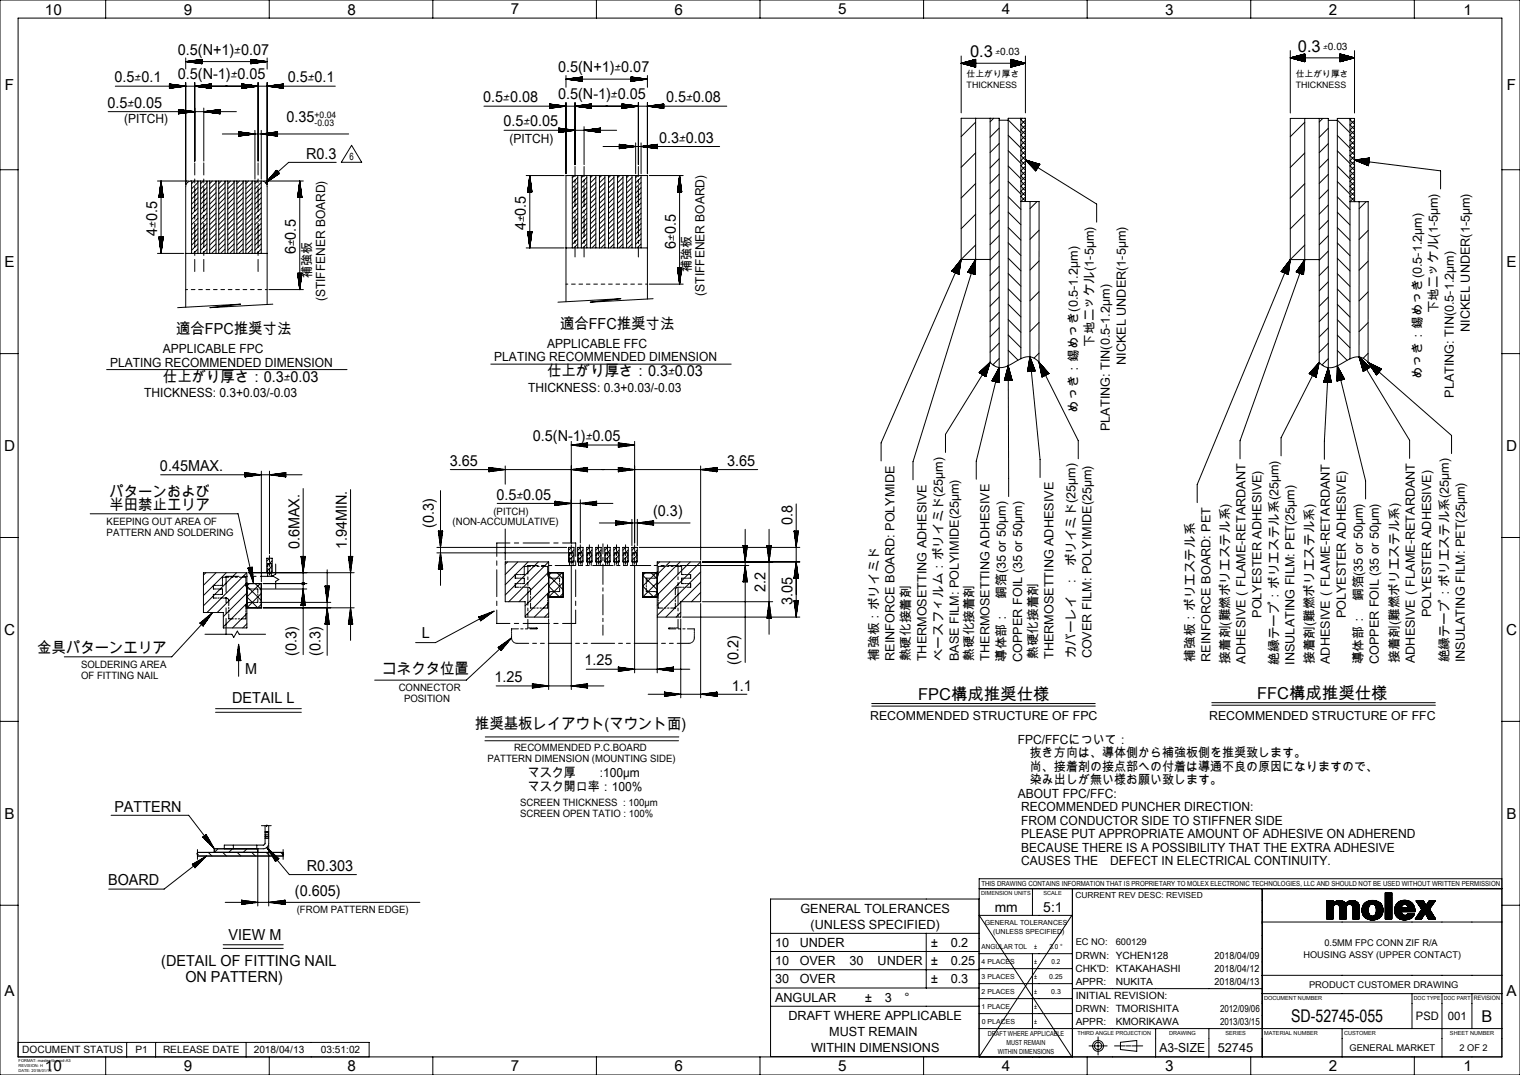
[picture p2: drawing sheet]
<svg xmlns="http://www.w3.org/2000/svg" width="420mm" height="297mm" viewBox="0 0 420 297" stroke-linecap="round" stroke-linejoin="round" font-family="sans-serif">
<defs><g id="words">
<text font-size="4.8" x="356.8" y="282.4">SD-52745-055</text>
<g font-size="4.5">
<text x="268.1" y="15.9">0.3</text>
<text x="358.6" y="14.4">0.3</text>
<text x="253.7" y="193.3">FPC構成推奨仕様</text>
<text x="347.4" y="193.2">FFC構成推奨仕様</text>
<text x="409.4" y="282.3">B</text>
</g>
<g font-size="4.2">
<text x="12.4" y="4">10</text>
<text x="50.8" y="4">9</text>
<text x="96" y="4">8</text>
<text x="141.2" y="4">7</text>
<text x="186.4" y="4">6</text>
<text x="231.6" y="4">5</text>
<text x="276.8" y="4">4</text>
<text x="322" y="4">3</text>
<text x="367.2" y="4">2</text>
<text x="404.4" y="4">1</text>
<text x="49.1" y="15.1">0.5(N+1)</text>
<text x="31.7" y="22.8">0.5</text>
<text x="49.1" y="21.9">0.5(N-1)</text>
<text x="79.5" y="22.8">0.5</text>
<text x="154.2" y="20">0.5(N+1)</text>
<text x="1.4" y="25">F</text>
<text x="29.7" y="29.8">0.5</text>
<text x="133.5" y="28.3">0.5</text>
<text x="154.2" y="27.5">0.5(N-1)</text>
<text x="184.1" y="28.3">0.5</text>
<text x="416.4" y="25">F</text>
<text x="79.2" y="33.7">0.35</text>
<text x="139.1" y="34.9">0.5</text>
<text x="182.1" y="39.4">0.3</text>
<text x="84.6" y="43.8">R0.3</text>
<text x="43.5" y="65.1" transform="rotate(-90 43.5 65.1)">4</text>
<text x="145.3" y="63.6" transform="rotate(-90 145.3 63.6)">4</text>
<text x="81.8" y="70.2" transform="rotate(-90 81.8 70.2)">6</text>
<text x="186.7" y="68.7" transform="rotate(-90 186.7 68.7)">6</text>
<text x="1.3" y="73.8">E</text>
<text x="416.3" y="73.8">E</text>
<text x="48.7" y="92.4">適合FPC推奨寸法</text>
<text x="154.7" y="90.9">適合FFC推奨寸法</text>
<text x="45" y="105.4">仕上がり厚さ：0.3</text>
<text x="151.2" y="103.9">仕上がり厚さ：0.3</text>
<text x="1.1" y="124.6">D</text>
<text x="147.2" y="121.9">0.5(N-1)</text>
<text x="416.1" y="124.6">D</text>
<text x="44.2" y="130.1">0.45MAX.</text>
<text x="124.3" y="128.7">3.65</text>
<text x="200.9" y="128.7">3.65</text>
<text x="30.3" y="137.2">パターンおよび</text>
<text x="30.3" y="140.8">半田禁止エリア</text>
<text x="137.2" y="138">0.5</text>
<text x="180.5" y="142.6">(0.3)</text>
<text x="119.8" y="145.7" transform="rotate(-90 119.8 145.7)">(0.3)</text>
<text x="219" y="145" transform="rotate(-90 219 145)">0.8</text>
<text x="82.7" y="151.7" transform="rotate(-90 82.7 151.7)">0.6MAX.</text>
<text x="95.8" y="151.7" transform="rotate(-90 95.8 151.7)">1.94MIN.</text>
<text x="211.5" y="163.6" transform="rotate(-90 211.5 163.6)">2.2</text>
<text x="219" y="167.2" transform="rotate(-90 219 167.2)">3.05</text>
<text x="1.1" y="175.4">C</text>
<text x="116.5" y="176.2">L</text>
<text x="416.1" y="175.4">C</text>
<text x="10.3" y="180.4">金具パターンエリア</text>
<text x="81.9" y="181.1" transform="rotate(-90 81.9 181.1)">(0.3)</text>
<text x="88.5" y="181.3" transform="rotate(-90 88.5 181.3)">(0.3)</text>
<text x="161.5" y="183.8">1.25</text>
<text x="204" y="183.8" transform="rotate(-90 204 183.8)">(0.2)</text>
<text x="67.7" y="186.1">M</text>
<text x="105.7" y="186.2">コネクタ位置</text>
<text x="136.7" y="188.5">1.25</text>
<text x="202.2" y="190.8">1.1</text>
<text x="64.1" y="194.2">DETAIL L</text>
<text x="131.2" y="201.4">推奨基板レイアウト(マウント面)</text>
<text x="1.3" y="226.2">B</text>
<text x="31.6" y="224.3">PATTERN</text>
<text x="416.3" y="226.2">B</text>
<text x="29.9" y="244.4">BOARD</text>
<text x="84.8" y="240.6">R0.303</text>
<text x="81.5" y="247.4">(0.605)</text>
<text x="63.2" y="259.6">VIEW M</text>
<text x="44.6" y="266.8">(DETAIL OF FITTING NAIL</text>
<text x="1.3" y="275">A</text>
<text x="51.2" y="271.3">ON PATTERN)</text>
<text x="416.3" y="275">A</text>
<text x="12.4" y="296">10</text>
<text x="50.8" y="296">9</text>
<text x="96" y="296">8</text>
<text x="141.2" y="296">7</text>
<text x="186.4" y="296">6</text>
<text x="231.6" y="296">5</text>
<text x="276.8" y="296">4</text>
<text x="322" y="296">3</text>
<text x="367.2" y="296">2</text>
<text x="404.4" y="296">1</text>
</g>
<g font-size="3.9">
<text x="274.9" y="252">mm</text>
<text x="288.3" y="252">5:1</text>
</g>
<g font-size="3.7">
<text x="64.7" y="15.1">±0.07</text>
<text x="37.2" y="22.8">±0.1</text>
<text x="63.7" y="21.9">±0.05</text>
<text x="85" y="22.8">±0.1</text>
<text x="169.8" y="20">±0.07</text>
<text x="35.2" y="29.8">±0.05</text>
<text x="139.1" y="28.3">±0.08</text>
<text x="168.8" y="27.5">±0.05</text>
<text x="189.6" y="28.3">±0.08</text>
<text x="144.6" y="34.9">±0.05</text>
<text x="187.6" y="39.4">±0.03</text>
<text x="43.5" y="62.9" transform="rotate(-90 43.5 62.9)">±0.5</text>
<text x="145.3" y="61.4" transform="rotate(-90 145.3 61.4)">±0.5</text>
<text x="81.8" y="68" transform="rotate(-90 81.8 68)">±0.5</text>
<text x="186.7" y="66.5" transform="rotate(-90 186.7 66.5)">±0.5</text>
<text x="78.4" y="105.4">±0.03</text>
<text x="184.6" y="103.9">±0.03</text>
<text x="161.8" y="121.9">±0.05</text>
<text x="142.7" y="138">±0.05</text>
</g>
<g font-size="3.5">
<text x="34.3" y="34">(PITCH)</text>
<text x="140.8" y="39.5">(PITCH)</text>
<text x="86.1" y="76.8" transform="rotate(-90 86.1 76.8)">補強板</text>
<text x="191" y="75.3" transform="rotate(-90 191 75.3)">補強板</text>
<text x="89.8" y="83.2" transform="rotate(-90 89.8 83.2)">(STIFFENER BOARD)</text>
<text x="194.7" y="81.7" transform="rotate(-90 194.7 81.7)">(STIFFENER BOARD)</text>
<text x="397.3" y="90.1" transform="rotate(-90 397.3 90.1)">下地ニッケル(1-5μm)</text>
<text x="406.1" y="91.7" transform="rotate(-90 406.1 91.7)">NICKEL UNDER(1-5μm)</text>
<text x="30.4" y="101.3">PLATING RECOMMENDED DIMENSION</text>
<text x="45" y="97.6">APPLICABLE FPC</text>
<text x="136.6" y="99.8">PLATING RECOMMENDED DIMENSION</text>
<text x="147.8" y="96.1">APPLICABLE FFC</text>
<text x="302.2" y="99.3" transform="rotate(-90 302.2 99.3)">下地ニッケル(1-5μm)</text>
<text x="311.1" y="100.8" transform="rotate(-90 311.1 100.8)">NICKEL UNDER(1-5μm)</text>
<text x="392.8" y="104.8" transform="rotate(-90 392.8 104.8)">めっき：錫めっき(0.5-1.2μm)</text>
<text x="39.8" y="109.8">THICKNESS: 0.3+0.03/-0.03</text>
<text x="146" y="108.3">THICKNESS: 0.3+0.03/-0.03</text>
<text x="401.7" y="109.9" transform="rotate(-90 401.7 109.9)">PLATING: TIN(0.5-1.2μm)</text>
<text x="297.8" y="114" transform="rotate(-90 297.8 114)">めっき：錫めっき(0.5-1.2μm)</text>
<text x="306.7" y="119.1" transform="rotate(-90 306.7 119.1)">PLATING: TIN(0.5-1.2μm)</text>
<text x="348.6" y="170.7" transform="rotate(-90 348.6 170.7)">POLYESTER ADHESIVE)</text>
<text x="371.9" y="170.8" transform="rotate(-90 371.9 170.8)">POLYESTER ADHESIVE)</text>
<text x="395.4" y="170.6" transform="rotate(-90 395.4 170.6)">POLYESTER ADHESIVE)</text>
<text x="242.7" y="182.6" transform="rotate(-90 242.7 182.6)">補強板：ポリイミド</text>
<text x="247.2" y="182.6" transform="rotate(-90 247.2 182.6)">REINFORCE BOARD: POLYMIDE</text>
<text x="251.5" y="182.7" transform="rotate(-90 251.5 182.7)">熱硬化接着剤</text>
<text x="256" y="182.7" transform="rotate(-90 256 182.7)">THERMOSETTING ADHESIVE</text>
<text x="260.5" y="182.7" transform="rotate(-90 260.5 182.7)">ベースフィルム：ポリイミド(25μm)</text>
<text x="265" y="182.7" transform="rotate(-90 265 182.7)">BASE FILM: POLYIMIDE(25μm)</text>
<text x="269" y="182.6" transform="rotate(-90 269 182.6)">熱硬化接着剤</text>
<text x="273.4" y="182.6" transform="rotate(-90 273.4 182.6)">THERMOSETTING ADHESIVE</text>
<text x="278" y="182.9" transform="rotate(-90 278 182.9)">導体部：　銅箔(35 or 50μm)</text>
<text x="282.4" y="182.9" transform="rotate(-90 282.4 182.9)">COPPER FOIL (35 or 50μm)</text>
<text x="286.6" y="182.1" transform="rotate(-90 286.6 182.1)">熱硬化接着剤</text>
<text x="291.1" y="182.1" transform="rotate(-90 291.1 182.1)">THERMOSETTING ADHESIVE</text>
<text x="297.2" y="181.9" transform="rotate(-90 297.2 181.9)">カバーレイ　:　ポリイミド(25μm)</text>
<text x="301.6" y="181.9" transform="rotate(-90 301.6 181.9)">COVER FILM: POLYIMIDE(25μm)</text>
<text x="330.1" y="182.8" transform="rotate(-90 330.1 182.8)">補強板：ポリエステル系</text>
<text x="334.5" y="182.8" transform="rotate(-90 334.5 182.8)">REINFORCE BOARD: PET</text>
<text x="339.7" y="183.3" transform="rotate(-90 339.7 183.3)">接着剤(難燃ポリエステル系)</text>
<text x="344.1" y="183.3" transform="rotate(-90 344.1 183.3)">ADHESIVE（FLAME-RETARDANT</text>
<text x="353.3" y="183.6" transform="rotate(-90 353.3 183.6)">絶縁テープ：ポリエステル系(25μm)</text>
<text x="357.7" y="183.6" transform="rotate(-90 357.7 183.6)">INSULATING FILM: PET(25μm)</text>
<text x="363" y="183.5" transform="rotate(-90 363 183.5)">接着剤(難燃ポリエステル系)</text>
<text x="367.4" y="183.5" transform="rotate(-90 367.4 183.5)">ADHESIVE（FLAME-RETARDANT</text>
<text x="376.6" y="183.5" transform="rotate(-90 376.6 183.5)">導体部：　銅箔(35 or 50μm)</text>
<text x="381" y="183.5" transform="rotate(-90 381 183.5)">COPPER FOIL (35 or 50μm)</text>
<text x="386.5" y="183.2" transform="rotate(-90 386.5 183.2)">接着剤(難燃ポリエステル系)</text>
<text x="391" y="183.2" transform="rotate(-90 391 183.2)">ADHESIVE（FLAME-RETARDANT</text>
<text x="400.4" y="183" transform="rotate(-90 400.4 183)">絶縁テープ：ポリエステル系(25μm)</text>
<text x="404.8" y="183" transform="rotate(-90 404.8 183)">INSULATING FILM: PET(25μm)</text>
<text x="280.4" y="209.2">抜き方向は、導体側から補強板側を推奨致します。</text>
<text x="281.3" y="205.5">FPC/FFCについて：</text>
<text x="145.9" y="214.7">マスク厚　　:100μm</text>
<text x="280.4" y="212.9">尚、接着剤の接点部への付着は導通不良の原因になりますので、</text>
<text x="145.9" y="218.5">マスク開口率：100%</text>
<text x="280.4" y="216.7">染み出しが無い様お願い致します。</text>
<text x="281.3" y="220.4">ABOUT FPC/FFC:</text>
<text x="282.2" y="227.9">FROM CONDUCTOR SIDE TO STIFFNER SIDE</text>
<text x="282.2" y="224.2">RECOMMENDED PUNCHER DIRECTION:</text>
<text x="282.2" y="231.6">PLEASE PUT APPROPRIATE AMOUNT OF ADHESIVE ON ADHEREND</text>
<text x="282.2" y="235.4">BECAUSE THERE IS A POSSIBILITY THAT THE EXTRA ADHESIVE</text>
<text x="282.2" y="239.1">CAUSES THE　DEFECT IN ELECTRICAL CONTINUITY.</text>
<text x="221.2" y="252.2">GENERAL TOLERANCES</text>
<text x="224" y="256.6">(UNLESS SPECIFIED)</text>
<text x="214.2" y="261.6">10</text>
<text x="221" y="261.6">UNDER</text>
<text x="257.2" y="261.6">±　0.2</text>
<text x="214.2" y="266.7">10</text>
<text x="221" y="266.7">OVER</text>
<text x="234.7" y="266.7">30</text>
<text x="242.5" y="266.7">UNDER</text>
<text x="257.2" y="266.7">±　0.25</text>
<text x="214.2" y="271.7">30</text>
<text x="221" y="271.7">OVER</text>
<text x="257.2" y="271.7">±　0.3</text>
<text x="214.2" y="276.8">ANGULAR 　　±　3　°</text>
<text x="217.9" y="281.8">DRAFT WHERE APPLICABLE</text>
<text x="229.1" y="286.2">MUST REMAIN</text>
<text x="224.1" y="290.7">WITHIN DIMENSIONS</text>
<text x="320.4" y="290.6">A3-SIZE</text>
</g>
<g font-size="3.4">
<text x="240.4" y="199">RECOMMENDED STRUCTURE OF FPC</text>
<text x="334.1" y="199">RECOMMENDED STRUCTURE OF FFC</text>
<text x="336.5" y="290.6">52745</text>
</g>
<g font-size="3.2">
<text x="391.3" y="281.9">PSD</text>
<text x="400.1" y="281.9">001</text>
</g>
<g font-size="2.8">
<text x="96.5" y="44.3">6</text>
<text x="136.3" y="142.2">(PITCH)</text>
<text x="29.5" y="145.2">KEEPING OUT AREA OF</text>
<text x="29.5" y="148.2">PATTERN AND SOLDERING</text>
<text x="125.1" y="145.1">(NON-ACCUMULATIVE)</text>
<text x="22.4" y="184.7">SOLDERING AREA</text>
<text x="22.4" y="187.7">OF FITTING NAIL</text>
<text x="110.2" y="190.9">CONNECTOR</text>
<text x="111.6" y="193.9">POSITION</text>
<text x="142" y="207.6">RECOMMENDED P.C.BOARD</text>
<text x="134.7" y="210.6">PATTERN DIMENSION (MOUNTING SIDE)</text>
<text x="143.7" y="222.6">SCREEN THICKNESS : 100μm</text>
<text x="143.7" y="225.6">SCREEN OPEN TATIO : 100%</text>
<text x="82" y="252.3">(FROM PATTERN EDGE)</text>
<text x="297.2" y="268.6">CHK'D: KTAKAHASHI</text>
<text x="297.2" y="275.9">INITIAL REVISION:</text>
<text x="308.3" y="283.3">KMORIKAWA</text>
<text x="6.1" y="291">DOCUMENT STATUS</text>
<text x="37.4" y="291">P1</text>
<text x="45" y="291">RELEASE DATE</text>
<text x="70.1" y="291">2018/04/13</text>
<text x="88.7" y="291">03:51:02</text>
</g>
<g font-size="2.7">
<text x="297.2" y="264.9">DRWN: YCHEN128</text>
<text x="335.6" y="264.9">2018/04/09</text>
<text x="335.6" y="268.5">2018/04/12</text>
<text x="297.2" y="272.2">APPR:</text>
<text x="308.3" y="272.2">NUKITA</text>
<text x="335.6" y="272.2">2018/04/13</text>
<text x="297.2" y="279.6">DRWN: TMORISHITA</text>
<text x="337.1" y="279.6">2012/09/06</text>
<text x="297.2" y="283.3">APPR:</text>
<text x="337.1" y="283.3">2013/03/15</text>
</g>
<g font-size="2.6">
<text x="297.2" y="261.2">EC NO:</text>
<text x="308.3" y="261.2">600129</text>
<text x="366" y="261.4">0.5MM FPC CONN ZIF R/A</text>
<text x="360.2" y="264.7">HOUSING ASSY (UPPER CONTACT)</text>
<text x="361.7" y="272.9">PRODUCT CUSTOMER DRAWING</text>
<text x="372.9" y="290.4">GENERAL MARKET</text>
<text x="403.3" y="290.4">2 OF 2</text>
</g>
<g font-size="2.5">
<text x="275" y="15.2">±0.03</text>
<text x="365.6" y="13.7">±0.03</text>
<text x="86.9" y="32.6">+0.04</text>
<text x="86.9" y="34.8">-0.03</text>
</g>
<g font-size="2.4">
<text x="267.1" y="21.3">仕上がり厚さ</text>
<text x="358" y="21.3">仕上がり厚さ</text>
<text x="267.1" y="24.4">THICKNESS</text>
<text x="358" y="24.4">THICKNESS</text>
</g>
<text font-size="2.3" x="297.1" y="248.1">CURRENT REV DESC: REVISED</text>
<g font-size="1.9">
<text x="271.2" y="244.9">THIS DRAWING CONTAINS INFORMATION THAT IS PROPRIETARY TO MOLEX ELECTRONIC TECHNOLOGIES, LLC AND SHOULD NOT BE USED WITHOUT WRITTEN PERMISSION</text>
<text x="272.1" y="255.6">GENERAL TOLERANCES</text>
<text x="271.2" y="262.1">ANGULAR TOL</text>
<text x="274.5" y="258">(UNLESS SPECIFIED)</text>
<text x="285.8" y="262.1">±</text>
<text x="290" y="262.1">3.0 °</text>
<text x="271.2" y="266.3">4 PLACES</text>
<text x="285.8" y="266.2">±</text>
<text x="290.6" y="266.2">0.2</text>
<text x="271.2" y="270.4">3 PLACES</text>
<text x="271.2" y="274.5">2 PLACES</text>
<text x="285.8" y="270.4">±</text>
<text x="285.8" y="274.5">±</text>
<text x="289.9" y="270.4">0.25</text>
<text x="290.5" y="274.5">0.3</text>
<text x="271.2" y="278.7">1 PLACE</text>
<text x="285.8" y="278.7">±</text>
<text x="271.3" y="282.8">0 PLACES</text>
<text x="273" y="286.3">DRAFT WHERE APPLICABLE</text>
<text x="285.8" y="282.8">±</text>
<text x="275.7" y="291.2">WITHIN DIMENSIONS</text>
<text x="278.1" y="288.8">MUST REMAIN</text>
</g>
<text font-size="1.7" x="407.2" y="276.2">REVISION</text>
<g font-size="1.5">
<text x="271.2" y="247.2">DIMENSION UNITS</text>
<text x="288.3" y="247.2">SCALE</text>
<text x="349.3" y="276.2">DOCUMENT NUMBER</text>
<text x="390.7" y="276.2">DOC TYPE</text>
<text x="399" y="276.2">DOC PART</text>
<text x="297.7" y="285.9">THIRD ANGLE PROJECTION</text>
<text x="323" y="285.9">DRAWING</text>
<text x="338.6" y="285.9">SERIES</text>
<text x="349.3" y="285.8">MATERIAL NUMBER</text>
<text x="371.4" y="285.9">CUSTOMER</text>
<text x="400.7" y="285.9">SHEET NUMBER</text>
</g>
<g font-size="1.1">
<text x="5.1" y="293.5">FORMAT: master-tb-prod-A3</text>
<text x="5.1" y="294.9">REVISION: H</text>
<text x="5.1" y="296.3">DATE: 2018/01/18</text>
</g>
</g></defs>
<g fill="none" stroke="#000" stroke-width=".28">
<path d="M0 0h420v297h-420zM29.2 0v5M74.4 0v5M119.6 0v5M164.8 0v5M210 0v5M255.2 0v5M300.4 0v5M345.6 0v5M390.8 0v5M5 5h410v287h-410zM51.3 17h22.5"/>
<path d="M51.3 17l4.5 .6M51.3 16v3.1M51.5 17h4.3M51.9 16.9h3.9M52.1 17.1h3.7M52.3 16.9h3.5M52.5 17.2h3.3M52.9 16.8h2.9M53 17.2h2.8M53.4 16.7h2.4M53.6 17.3h2.2M54 16.7h1.8"/>
<path d="M54.2 17.4h1.6M54.4 16.6h1.4M54.6 17.4h1.2M55 16.5h.8M55.2 17.5h.6M55.6 16.5h.2M55.8 17.6h.1M55.8 16.4v1.2M55.8 16.4l-4.5 .6M69.3 16.9h3.9M69.3 16.8l3.5 .1M69.3 16.8h3"/>
<path d="M69.3 16.7h2.4M69.3 16.6l1.8 .1M69.3 16.6h1.4M69.3 16.5h.8M69.3 16.4l.3 .1M69.3 17.6h.1M69.3 16.4l4.5 .6M69.3 16.4v1.2M70 17.5l-.7 .1M70.5 17.4l-1.2 .1M70.9 17.4h-1.6M71.5 17.3l-2.2 .1"/>
<path d="M72.1 17.2l-2.8 .1M72.7 17.2h-3.4M73 17.1h-3.7M73.6 17l-4.3 .1M73.8 17l-4.5 .6M73.8 16v3.1M265.6 15.5v15.7M265.6 17.5l4-1.1v2.1M265.6 17.5h17.7M265.6 17.5l4 1M265.8 17.5h3.8M265.8 17.4h3.8"/>
<path d="M266 17.6h3.6M266 17.4h3.6M266.3 17.7h3.3M266.3 17.3h3.3M266.5 17.7h3.1M266.5 17.2h3.1M266.8 17.8h2.8M266.8 17.1h2.8M267 17.1h2.6M267 17.9h2.6M267.3 17h2.3M267.3 17.9h2.3"/>
<path d="M267.5 17h2.1M267.5 18h2.1M267.8 16.9h1.8M267.8 18.1h1.8M268 16.8h1.6M268 18.1h1.6M268.3 16.7h1.3M268.3 18.2h1.3M268.6 16.7h1M268.7 18.3h.9M268.9 16.6h.7M268.9 18.4h.7"/>
<path d="M269.2 16.5h.4M269.2 18.4h.4M269.4 16.5h.2M269.4 18.5h.2M279.3 17l2.6 .1M279.3 17h2.3M279.3 16.9l2.1 .1M279.3 16.8l1.8 .1M279.3 16.8h1.6M279.3 16.7h1.3M279.3 16.6l1.1 .1M279.3 16.5l.8 .1"/>
<path d="M279.3 16.5h.5M279.3 16.4l.3 .1M279.3 17.1h2.8M279.3 17.2h3.1M279.3 17.3h3.3M279.3 17.3l3.6 .1M279.3 17.4h3.8M279.6 18.5h-.3M279.8 18.4l-.5 .1M280.1 18.4h-.8M280.3 18.3h-1M280.6 18.2l-1.3 .1"/>
<path d="M280.9 18.1l-1.6 .1M281.1 18.1h-1.8M281.4 18l-2.1 .1M281.6 17.9l-2.3 .1M281.9 17.9h-2.6M282.1 17.8h-2.8M282.4 17.7l-3.1 .1M282.6 17.7h-3.3M282.9 17.6h-3.6M283.1 17.5l-3.8 .1M283.3 15.5v15.7M283.3 17.5l-4-1.1v2.1"/>
<path d="M283.3 17.5l-4 1M356.5 14v17.2M356.5 16h17.8M356.5 16l4 1.1M356.6 16h3.9M356.8 16.1h3.7M356.8 15.9h3.7M357.1 15.8h3.4M357.2 16.2h3.3M357.4 16.2h3.1M357.4 15.8h3.1M357.6 15.7h2.9"/>
<path d="M357.7 16.3h2.8M357.9 16.3h2.6M357.9 15.6h2.6M358.1 15.6h2.4M358.2 16.4h2.3M358.4 16.5h2.1M358.4 15.5h2.1M358.6 15.4h1.9M358.7 16.6h1.8M358.9 15.4h1.6M359 16.6h1.5M359.1 15.3h1.4"/>
<path d="M359.2 16.7h1.3M359.4 15.2h1.1M359.5 16.8h1M359.6 15.2h.9M359.7 16.8h.8M359.9 15.1h.6M360 16.9h.5M360.1 15h.4M360.2 17h.3M360.4 14.9h.1M360.5 17h.1M360.5 14.9v2.2"/>
<path d="M360.5 14.9l-4 1.1M370.3 17h.1M370.3 14.9h.1M370.3 15h.4M370.3 15.1h.6M370.3 15.1l.9 .1M370.3 15.2h1.1M370.3 15.2l1.4 .1M370.3 15.3l1.6 .1M370.3 15.4h1.9M370.3 15.5h2.1M370.3 15.5l2.4 .1"/>
<path d="M370.3 15.6h2.6M370.3 15.7h2.9M370.3 15.7l3.1 .1M370.3 15.8h3.4M370.3 15.9h3.7M370.3 14.9l4 1.1M370.3 14.9v2.2M370.6 17h-.3M370.8 16.9h-.5M371.1 16.8l-.8 .1M371.3 16.8h-1M371.6 16.7h-1.3"/>
<path d="M371.8 16.6l-1.5 .1M372.1 16.6h-1.8M372.4 16.5h-2.1M372.6 16.4h-2.3M372.9 16.3l-2.6 .1M373.1 16.3h-2.8M373.4 16.2l-3.1 .1M373.6 16.2h-3.3M374 16.1h-3.7M374.2 16h-3.9M374.3 14v17.2M374.3 16l-4 1.1"/>
<path d="M29.9 30.8h35.4M31.9 23.8h60.8M46.8 23.2h.1M46.8 23.2l.7 .1M46.8 23.3l1.2 .1M46.8 23.4l1.8 .1M46.8 23.5h2.2M46.8 23.5l2.8 .1M46.8 23.6l3.4 .1M46.8 23.7h3.7M46.8 23.7l4.3 .1M46.8 23.2l4.5 .6-4.5 .6"/>
<path d="M46.8 23.2v1.2M47.1 24.4h-.3M47.6 24.3h-.8M48.2 24.2l-1.4 .1M48.6 24.2h-1.8M49.2 24.1h-2.4M49.3 30.3h.3M49.3 30.3h.7M49.3 30.4h1.2M49.3 30.4l1.8 .1M49.3 30.5h2.2M49.3 30.6h2.8"/>
<path d="M49.3 30.6l3.4 .1M49.3 30.7l3.9 .1M49.3 30.8h4.3M49.3 30.3l4.5 .5-4.5 .6M49.3 30.3v1.1M49.6 31.4h-.3M49.8 24l-3 .1M50.1 31.3l-.8 .1M50.2 24h-3.4M50.5 31.3h-1.2M50.7 23.9h-3.9M51.1 31.2l-1.8 .1"/>
<path d="M51.3 22.8v28.2M51.7 31.1l-2.4 .1M52.3 31.1h-3M52.7 31h-3.4M53.2 30.9l-3.9 .1M53.8 22.8v21.7M54 23.8h4.3M54.4 23.9h3.9M54.6 23.7h3.7M55 23.7h3.3M55 24h3.3M55.4 24h2.9"/>
<path d="M55.5 23.6h2.8M55.9 24.1h2.4M56.1 23.5h2.2M56.3 29.8v14.7M56.5 30.8h4.3M56.5 23.5h1.8M56.5 24.2h1.8M56.9 30.9h3.9M56.9 30.8h3.9M56.9 24.2h1.4M57.1 23.4h1.2M57.5 31h3.3"/>
<path d="M57.5 30.7h3.3M57.5 24.3h.8M57.7 23.3h.6M57.9 31.1h2.9M58 30.6h2.8M58.1 24.4h.2M58.3 23.2h.1M58.3 23.2l-4.5 .6 4.5 .6M58.3 23.2v1.2M58.4 31.1h2.4M58.6 30.5h2.2M59 31.2h1.8"/>
<path d="M59 30.5h1.8M59.6 31.3h1.2M59.6 30.4h1.2M60 31.3h.8M60.2 30.3h.6M60.6 31.4h.2M60.6 30.3h.2M60.8 30.3l-4.5 .5 4.5 .6M60.8 30.3v1.1M61.4 37h34.9M65.9 36.4v1.2M65.9 36.4l4.5 .6-4.5 .6"/>
<path d="M65.9 36.4h.1M65.9 36.5h.5M65.9 36.5l1.1 .1M65.9 36.6h1.6M65.9 36.7h2.2M65.9 36.7l2.6 .1M65.9 36.8h3.2M65.9 36.9h3.8M65.9 36.9l4.2 .1M66.4 37.6h-.5M66.8 23.2h.1M66.8 23.2l.7 .1"/>
<path d="M66.8 23.3l1.2 .1M66.8 23.4l1.8 .1M66.8 23.5h2.2M66.8 23.5l2.8 .1M66.8 23.6l3.4 .1M66.8 23.7h3.7M66.8 23.7l4.3 .1M66.8 23.2l4.5 .6-4.5 .6M66.8 23.2v1.2M67 37.5h-1.1M67.1 24.4h-.3M67.4 37.4l-1.5 .1"/>
<path d="M67.6 24.3h-.8M67.9 37.3l-2 .1M68.2 24.2l-1.4 .1M68.5 37.3h-2.6M68.6 24.2h-1.8M68.9 37.2h-3M69.2 24.1h-2.4M69.5 37.1l-3.6 .1M69.8 24l-3 .1M70.1 37.1h-4.2M70.2 24h-3.4M70.4 36v13.5"/>
<path d="M70.7 23.9h-3.9M71.3 22.8v21.7M72.2 36v13.5M72.6 37h4.1M72.6 37.1h4.1M73 36.9h3.7M73.2 37.1h3.5M73.5 36.8h3.2M73.7 37.2h3M73.8 22.8v28.2M74 23.8h4.3M74.1 36.8h2.6"/>
<path d="M74.1 37.3h2.6M74.4 23.9h3.9M74.5 36.7h2.2M74.6 23.7h3.7M74.7 37.3h2M75 23.7h3.3M75 24h3.3M75.1 36.6h1.6M75.3 37.4h1.4M75.4 24h2.9M75.5 23.6h2.8M75.7 36.6h1"/>
<path d="M75.7 37.5h1M75.9 24.1h2.4M76.1 23.5h2.2M76.2 36.5h.5M76.2 37.6h.5M76.5 23.5h1.8M76.5 24.2h1.8M76.6 36.4h.1M76.7 36.4l-4.5 .6 4.5 .6M76.7 36.4v1.2M76.9 24.2h1.4M77.1 23.4h1.2"/>
<path d="M77.5 24.3h.8M77.7 23.3h.6M78.1 24.4h.2M78.3 23.2h.1M78.3 23.2l-4.5 .6 4.5 .6M78.3 23.2v1.2M133.7 29.3h67.1M139.3 36h31.1M151.9 29.1l3.3 .1M151.9 29.2h3.7M151.9 29.3h4.3M151.9 28.8h.1"/>
<path d="M151.9 28.8h.6M151.9 28.9h1.2M151.9 28.9l1.6 .1M151.9 29h2.2M151.9 29.1h2.8M151.9 28.7l4.5 .6-4.5 .6M151.9 28.7v1.2M152.1 29.9h-.2M152.7 29.8l-.8 .1M153.3 29.7l-1.4 .1M153.7 29.7h-1.8M154.3 29.6l-2.4 .1"/>
<path d="M154.4 36.6h.1M154.4 35.4l4.5 .6-4.5 .6M154.4 35.4v1.2M154.4 35.4l.4 .1M154.4 35.5h1M154.4 35.6h1.4M154.4 35.6l2 .1M154.4 35.7h2.6M154.4 35.8h2.9M154.4 35.8l3.5 .1M154.4 35.9h4.1M154.8 36.5l-.4 .1"/>
<path d="M154.8 29.5l-2.9 .1M155.4 36.5h-1M155.4 29.5h-3.5M155.8 29.4h-3.9M156 36.4h-1.6M156.4 21.9h22.5M156.4 21.9l4.5 .6M156.4 20.9v3.2M156.4 28.3v19.7M156.6 36.3l-2.2 .1M156.6 21.8h4.3M157 36.3h-2.6"/>
<path d="M157 21.8h3.9M157 21.9h3.9M157.5 36.2h-3.1M157.5 21.7h3.4M157.5 22h3.4M158.1 36.1h-3.7M158.1 21.6h2.8M158.1 22.1h2.8M158.5 36l-4.1 .1M158.5 21.6h2.4M158.5 22.1h2.4M158.9 28.3v17.2"/>
<path d="M159.1 29.3h4.3M159.1 21.5h1.8M159.1 22.2h1.8M159.5 29.4h3.9M159.7 29.2h3.7M159.7 21.4h1.2M159.7 22.3h1.2M159.9 29.5h3.5M160 29.2h3.4M160.1 22.3h.8M160.2 21.4h.7M160.4 29.5h3"/>
<path d="M160.6 29.1h2.8M160.6 21.3h.3M160.6 22.4h.3M160.9 21.3v1.2M160.9 21.3l-4.5 .6M161 29.6h2.4M161.2 29h2.2M161.4 35v10.5M161.6 29.7h1.8M161.8 35.9h4.1M161.8 36h4.1M161.8 29h1.6"/>
<path d="M162 29.7h1.4M162.2 36.1h3.7M162.2 28.9h1.2M162.4 35.9h3.5M162.6 29.8h.8M162.7 36.2h3.2M162.7 28.8h.7M162.9 35.8h3M163.1 29.9h.3M163.3 35.7h2.6M163.3 36.3h2.6M163.3 28.8h.1"/>
<path d="M163.4 28.7v1.2M163.4 28.7l-4.5 .6 4.5 .6M163.7 36.3h2.2M163.9 35.7h2M164.3 36.4h1.6M164.5 35.6h1.4M164.9 36.5h1M164.9 35.5h1M165.4 36.5h.5M165.4 35.5h.5M165.8 36.6h.1M165.9 35.4v1.2"/>
<path d="M165.9 35.4l-4.5 .6 4.5 .6M171.1 39.9l4.5 .6-4.5 .6zM171.1 39.9h.1M171.1 39.9h.5M171.1 40h1.1M171.9 29.1l3.3 .1M171.9 29.2h3.7M171.9 29.3h4.3M171.9 28.8h.1M171.9 28.8h.6M171.9 28.9h1.2M171.9 28.9l1.6 .1"/>
<path d="M171.9 29h2.2M171.9 29.1h2.8M171.9 28.7l4.5 .6-4.5 .6M171.9 28.7v1.2M172.1 29.9h-.2M172.7 29.8l-.8 .1M173.3 29.7l-1.4 .1M173.7 29.7h-1.8M174.3 29.6l-2.4 .1M174.4 21.3l4.5 .6M174.4 21.3v1.2M174.4 21.3h.2"/>
<path d="M174.4 21.3l.6 .1M174.4 21.4h1.2M174.4 21.5h1.8M174.4 21.5l2.4 .1M174.4 21.6h2.8M174.4 21.7h3.3M174.4 21.7l3.9 .1M174.4 21.8h4.3M174.6 22.4h-.2M174.8 29.5l-2.9 .1M175.2 22.3l-.8 .1M175.4 29.5h-3.5"/>
<path d="M175.6 22.3h-1.2M175.6 39.5v8.5M175.8 29.4h-3.9M176.2 22.2l-1.8 .1M176.4 28.3v17.2M176.8 22.1l-2.4 .1M177.1 39.5v8.5M177.2 22.1h-2.8M177.7 22l-3.3 .1M178.3 21.9l-3.9 .1M178.9 21.9l-4.5 .6M178.9 20.9v3.2"/>
<path d="M178.9 28.3v19.7M179.1 29.3h4.3M179.5 29.4h3.9M179.7 29.2h3.7M179.9 29.5h3.5M180 29.2h3.4M180.4 29.5h3M180.6 29.1h2.8M181 29.6h2.4M181.2 39.9h.4M181.2 29h2.2M181.6 39.9h.1"/>
<path d="M181.6 29.7h1.8M181.8 29h1.6M182 29.7h1.4M182.2 28.9h1.2M182.6 29.8h.8M182.7 28.8h.7M183.1 29.9h.3M183.3 28.8h.1M183.4 28.7l-4.5 .6 4.5 .6M183.4 28.7v1.2M269.6 32.7v39M269.6 33.7l-4 4"/>
<path d="M273.6 32.7v67.4M274.6 32.7l-1 1M276.1 33.2h2.5M276.1 39.6l-2.5 2.5M276.1 35.4l-2.5 2.5M278.6 33.1l3.5 3.6M278.6 37.4l3.5 3.5M282.1 32.7v66.4M282.5 32.7l-.4 .4 1.2 1.2M283.1 32.7l.2 .2M283.3 33.2l-1.2 1.3 1.2 1.2M283.3 34.6l-1.2 1.3 1.2 1.2"/>
<path d="M283.3 36l-1.2 1.3 1.2 1.3M283.3 37.5l-1.2 1.2 1.2 1.3M283.3 38.9l-1.2 1.2 1.2 1.3M360.5 32.7v39M360.5 33.8l-4 4M364.5 32.7v67.4M365.5 32.7l-1 1M367 33.3h2.5M367 39.7l-2.5 2.5M367 35.4l-2.5 2.5M369.5 33.2l3.5 3.5M369.5 37.4l3.5 3.5"/>
<path d="M373 32.7v66.5M373.4 32.7l-.4 .4 1.3 1.2M374.1 32.7l.2 .2M374.3 33.3l-1.3 1.2 1.3 1.3M374.3 34.7l-1.3 1.2 1.3 1.3M374.3 36.1l-1.3 1.2 1.3 1.3M374.3 37.5l-1.3 1.2 1.3 1.3M374.3 38.9l-1.3 1.3 1.3 1.2M0 46.9h5M43.5 50h8.7M43.9 54.5h1.2M43.9 54.3v.2"/>
<path d="M44 53.7v.8M44.1 53.1v1.4M44.2 52.5v2M44.2 52.1v2.4M44.3 51.6v2.9M44.4 51v3.5M44.4 50.6v3.9M44.5 50l-.6 4.5M44.5 50l.6 4.5M44.5 50v20M44.5 50.2v4.3M44.6 50.8v3.7"/>
<path d="M44.7 51.4v3.1M44.7 51.7v2.8M44.8 52.3v2.2M44.9 52.9v1.6M44.9 53.3v1.2M45 53.9v.6M45.1 54.4v.1M52.7 50h19.6a1.5 1.5 0 0 1 1.5 1.5v32.6M52.8 50a1.5 1.5 0 0 0-1.5 1.5v33.4M52.9 50v20M53.7 50l-.8 .7M53.8 45v3.3"/>
<path d="M53.8 49.5v1.1M53.8 51.7v6.6M53.8 59.5v1.1M54.7 50v20M54.7 58.9l-1.8 1.7M54.7 57.5l-1.8 1.7M54.7 56.1l-1.8 1.7M54.7 54.7l-1.8 1.7M54.7 53.2l-1.8 1.8M54.7 51.8l-1.8 1.8M54.7 50.4l-1.8 1.8M55.4 50v20"/>
<path d="M56.2 50l-.8 .7M56.3 45v3.3M56.3 49.5v1.1M56.3 51.7v6.6M56.3 59.5v1.1M57.2 50v20M57.2 51.8l-1.8 1.8M57.2 50.4l-1.8 1.8M57.2 57.5l-1.8 1.7M57.2 54.7l-1.8 1.7M57.2 56.1l-1.8 1.7M57.2 58.9l-1.8 1.7"/>
<path d="M57.2 53.2l-1.8 1.8M57.9 50v20M58.7 50l-.8 .7M59.7 50v20M59.7 51.8l-1.8 1.8M59.7 50.4l-1.8 1.8M59.7 53.2l-1.8 1.8M59.7 54.7l-1.8 1.7M59.7 56.1l-1.8 1.7M59.7 57.5l-1.8 1.7M59.7 58.9l-1.8 1.7M60.4 50v20"/>
<path d="M61.2 50l-.8 .7M62.2 50v20M62.2 58.9l-1.8 1.7M62.2 57.5l-1.8 1.7M62.2 54.7l-1.8 1.7M62.2 56.1l-1.8 1.7M62.2 53.2l-1.8 1.8M62.2 51.8l-1.8 1.8M62.2 50.4l-1.8 1.8M62.9 50v20M63.7 50l-.8 .7M64.7 50v20"/>
<path d="M64.7 50.4l-1.8 1.8M64.7 53.2l-1.8 1.8M64.7 58.9l-1.8 1.7M64.7 54.7l-1.8 1.7M64.7 57.5l-1.8 1.7M64.7 56.1l-1.8 1.7M64.7 51.8l-1.8 1.8M65.4 50v20M66.2 50l-.8 .7M67.2 50v20M67.2 58.9l-1.8 1.7M67.2 54.7l-1.8 1.7"/>
<path d="M67.2 50.4l-1.8 1.8M67.2 56.1l-1.8 1.7M67.2 53.2l-1.8 1.8M67.2 57.5l-1.8 1.7M67.2 51.8l-1.8 1.8M67.9 50v20M68.7 50l-.8 .7M69.7 50v20M69.7 56.1l-1.8 1.7M69.7 53.2l-1.8 1.8M69.7 57.5l-1.8 1.7M69.7 54.7l-1.8 1.7"/>
<path d="M69.7 58.9l-1.8 1.7M69.7 50.4l-1.8 1.8M69.7 51.8l-1.8 1.8M70.4 50v20M71.2 50l-.8 .7M71.3 45v3.3M71.3 49.5v1.1M71.3 51.7v6.6M71.3 59.5v1.1M72.2 50v20M72.2 57.5l-1.8 1.7M72.2 58.9l-1.8 1.7"/>
<path d="M72.2 53.2l-1.8 1.8M72.2 50.4l-1.8 1.8M72.2 56.1l-1.8 1.7M72.2 51.8l-1.8 1.8M72.2 54.7l-1.8 1.7M72.8 50h11M73.9 49.9l2.8-2.5-3.1 3M75.2 48.4l1.3-1.2-1.5 1.5M76 48.8l1.1-1-1.4 1.2M76.4 47.1l.8 .9M76.4 47.1l-3 3.4M76.4 47.1h-.1"/>
<path d="M76.4 47.1l-.4 .5M76.5 47.2l-.9 .8M76.6 47.3l-2 1.9M76.7 47.4l-2.5 2.2M76.9 47.6l-3 2.6M76.9 47.6l-2.5 2.3M77 47.7l-2.3 1.9M77 47.7l-1.8 1.6M77.1 47.9l-.6 .5M77.2 47.9l-.2 .2M77.2 47.9l-.1 .1M77.2 48l-3.8 2.5"/>
<path d="M82.3 54.1v.4M82.4 53.5v1M82.4 52.9v1.6M82.5 52.5v2M82.6 51.9v2.6M82.6 51.4v3.1M82.7 51v3.5M82.8 50.4v4.1M82.8 50l.6 4.5h-1.2zM82.8 50v30M82.9 50.4v4.1M83 51v3.5"/>
<path d="M83 51.4v3.1M83.1 51.9v2.6M83.2 52.5v2M83.2 52.9v1.6M83.3 53.5v1M83.4 54.1v.4M92.9 44.9h-13.1l-6.4 5.6M97.2 40.2l2.7 4.6h-5.6zM145.4 48.5h10.5M145.8 53h1.2M145.9 52.5v.5M145.9 52.2v.8"/>
<path d="M146 51.6v1.4M146.1 51v2M146.1 50.4v2.6M146.2 50v3M146.3 49.5v3.5M146.3 48.9v4.1M146.4 48.5l-.6 4.5M146.4 48.5l.6 4.5M146.4 48.5v20M146.4 48.7v4.3M146.5 49.3v3.7M146.6 49.8v3.2"/>
<path d="M146.6 50.4v2.6M146.7 50.8v2.2M146.8 51.4v1.6M146.8 52v1M146.9 52.4v.6M147 52.9v.1M158.1 48.5v20M158.8 48.5l-.7 .6M158.9 46v2.8M158.9 49.7v.9M158.9 51.6v5.5M158.9 58v1"/>
<path d="M158.9 59.9v5.5M159.6 48.5v20M159.6 54.7l-1.5 1.5M159.6 49l-1.5 1.5M159.6 56.1l-1.5 1.5M159.6 57.5l-1.5 1.5M159.6 58.9l-1.5 1.5M159.6 50.4l-1.5 1.5M159.6 53.3l-1.5 1.5M159.6 51.9l-1.5 1.5M160.6 48.5v20M161.3 48.5l-.7 .6"/>
<path d="M161.4 46v2.8M161.4 49.7v.9M161.4 51.6v5.5M161.4 58v1M161.4 59.9v5.5M162.1 48.5v20M162.1 56.1l-1.5 1.5M162.1 49l-1.5 1.5M162.1 57.5l-1.5 1.5M162.1 58.9l-1.5 1.5M162.1 51.9l-1.5 1.5M162.1 54.7l-1.5 1.5"/>
<path d="M162.1 50.4l-1.5 1.5M162.1 53.3l-1.5 1.5M163.1 48.5v20M163.8 48.5l-.7 .6M164.6 56.1l-1.5 1.5M164.6 53.3l-1.5 1.5M164.6 50.4l-1.5 1.5M164.6 48.5v20M164.6 49l-1.5 1.5M164.6 58.9l-1.5 1.5M164.6 54.7l-1.5 1.5M164.6 51.9l-1.5 1.5"/>
<path d="M164.6 57.5l-1.5 1.5M165.6 48.5v20M166.3 48.5l-.7 .6M166.6 40.5h32.3M167.1 48.5v20M167.1 50.4l-1.5 1.5M167.1 53.3l-1.5 1.5M167.1 56.1l-1.5 1.5M167.1 57.5l-1.5 1.5M167.1 58.9l-1.5 1.5M167.1 54.7l-1.5 1.5M167.1 51.9l-1.5 1.5"/>
<path d="M167.1 49l-1.5 1.5M168.1 48.5v20M168.8 48.5l-.7 .6M169.6 48.5v20M169.6 53.3l-1.5 1.5M169.6 51.9l-1.5 1.5M169.6 49l-1.5 1.5M169.6 57.5l-1.5 1.5M169.6 50.4l-1.5 1.5M169.6 56.1l-1.5 1.5M169.6 54.7l-1.5 1.5M169.6 58.9l-1.5 1.5"/>
<path d="M170.6 48.5v20M171.1 40l1.6 .1M171.1 40.1h2M171.1 40.2h2.6M171.1 40.2l3.2 .1M171.1 40.3l3.8 .1M171.1 40.4h4.2M171.3 48.5l-.7 .6M171.6 41l-.5 .1M172.1 48.5v20M172.1 56.1l-1.5 1.5M172.1 54.7l-1.5 1.5"/>
<path d="M172.1 53.3l-1.5 1.5M172.1 51.9l-1.5 1.5M172.1 50.4l-1.5 1.5M172.1 57.5l-1.5 1.5M172.1 58.9l-1.5 1.5M172.1 49l-1.5 1.5M172.2 40.9l-1.1 .1M172.6 40.9h-1.5M173.1 40.8l-2 .1M173.1 48.5v20M173.7 40.7l-2.6 .1M173.8 48.5l-.7 .6"/>
<path d="M174.3 40.7h-3.2M174.6 48.5v20M174.6 58.9l-1.5 1.5M174.6 57.5l-1.5 1.5M174.6 56.1l-1.5 1.5M174.6 54.7l-1.5 1.5M174.6 50.4l-1.5 1.5M174.6 51.9l-1.5 1.5M174.6 53.3l-1.5 1.5M174.6 49l-1.5 1.5M174.7 40.6h-3.6M175.3 40.5l-4.2 .1"/>
<path d="M175.6 48.5v20M176.3 48.5l-.7 .6M176.4 46v2.8M176.4 49.7v.9M176.4 51.6v5.5M176.4 58v1M176.4 59.9v5.5M177.1 40.5l4.5-.6v1.2zM177.1 58.9l-1.5 1.5M177.1 48.5v20M177.1 57.5l-1.5 1.5M177.1 49l-1.5 1.5"/>
<path d="M177.1 56.1l-1.5 1.5M177.1 54.7l-1.5 1.5M177.1 53.3l-1.5 1.5M177.1 50.4l-1.5 1.5M177.1 51.9l-1.5 1.5M177.5 40.4h4.1M177.5 40.5h4.1M177.9 40.4h3.7M178.1 40.6h3.5M178.5 40.3h3.1M178.5 40.7h3.1M179.1 40.2h2.5"/>
<path d="M179.1 40.7h2.5M179.4 48.5h9.4M179.6 40.1h2M179.6 40.8h2M180 40.1h1.6M180.2 40.9h1.4M180.6 40h1M180.6 40.9h1M181.2 41h.4M187.2 53h1.2M187.2 52.7v.3M187.3 52.2v.8"/>
<path d="M187.4 51.6v1.4M187.4 51.2v1.8M187.5 50.6v2.4M187.6 50v3M187.6 49.7v3.3M187.7 49.1v3.9M187.8 48.5l-.6 4.5M187.8 48.5l.6 4.5M187.8 48.5v30M187.8 48.7v4.3M187.9 49.3v3.7M187.9 49.7v3.3"/>
<path d="M188 50.2v2.8M188.1 50.8v2.2M188.1 51.2v1.8M188.2 51.8v1.2M188.3 52.4v.6M188.4 52.9v.1M269.6 59.2l-4 4M269.6 50.7l-4 4M269.6 42.2l-4 4M276.1 56.6l-2.5 2.5M276.1 52.4l-2.5 2.5M276.1 48.1l-2.5 2.5"/>
<path d="M276.1 43.9l-2.5 2.5M278.6 41.6l3.5 3.5M278.6 45.9l3.5 3.5M278.6 50.1l3.5 3.5M278.6 54.4l3.5 3.5M278.6 58.6l3.5 3.5M282.1 55.7h5v44.4M283.3 40.3l-1.2 1.2 1.2 1.3M283.3 41.7l-1.2 1.3 1.2 1.2M283.3 43.1l-1.2 1.3 1.3 1.2M283.3 44.2l19.7 12.2v5M283.3 44.2l2.9 3"/>
<path d="M283.3 44.2l4 1.2M283.3 44.5l-1.2 1.3 1.3 1.2M283.4 45.9l-1.3 1.3 1.3 1.3M283.4 47.3l-1.3 1.3 1.3 1.3M283.4 48.8l-1.3 1.2 1.3 1.3M283.4 50.2l-1.3 1.2 1.3 1.3M283.4 51.6l-1.3 1.3 1.3 1.2M283.4 53l-1.3 1.3 1.3 1.2M283.4 54.4l-1.3 1.3M283.4 55.7l-.1-23h-4.7v68.4M283.5 44.3l3.2 2M283.6 44.5l3.1 1.9"/>
<path d="M283.7 44.3l3.1 1.9M283.9 44.8l2.7 1.7-2.6-1.6M283.9 44.3l2.9 1.9M284.1 44.4l2.8 1.7M284.2 45l2.4 1.6M284.4 45.3l2.1 1.3M284.5 44.5l2.4 1.5M284.6 45.5l1.9 1.2M284.6 55.7v42.9M284.7 44.6l2.2 1.4M284.7 45.6l1.8 1.2M284.9 44.6l2.1 1.3"/>
<path d="M285 45.9l1.4 .9-1.3-.8M285.2 44.7l1.8 1.2M285.2 46.2l1.2 .7M285.4 44.8l1.6 1M285.5 46.5l.8 .5M285.6 44.9l1.5 .9M285.6 46.6l.7 .4M285.9 46.9l.3 .2M286 45l1.1 .7M286.2 45l1 .6M286.2 47.2h.1M286.4 45.1l.8 .4-.5-.3"/>
<path d="M286.6 55.7l-2 1.9M286.9 45.3l.4 .2M287.1 45.3l.2 .1M287.3 45.4h.1M287.3 45.4l-1.1 1.8M360.5 59.2l-4 4M360.5 50.7l-4 4M360.5 42.3l-4 4M367 56.7l-2.5 2.5M367 52.4l-2.5 2.5M367 48.2l-2.5 2.5M367 43.9l-2.5 2.5"/>
<path d="M369.5 41.7l3.5 3.5M369.5 45.9l3.5 3.5M369.5 50.2l3.5 3.5M369.5 54.4l3.5 3.5M369.5 58.6l3.5 3.5M374.3 40.3l-1.3 1.3 1.3 1.2M374.3 41.7l-1.3 1.3 1.3 1.3M374.3 43.1l-1.3 1.3 1.3 1.3M374.3 44.2l23.8 3v5M374.3 44.2l3.8 1.6M374.3 44.6l-1.3 1.2 1.3 1.3M374.3 46l-1.3 1.2 1.3 1.3"/>
<path d="M374.3 47.4l-1.3 1.2 1.3 1.3M374.3 48.8l-1.3 1.3 1.3 1.2M374.3 50.2l-1.3 1.3 1.3 1.2M374.3 51.6l-1.3 1.3 1.3 1.3M374.3 53l-1.3 1.3 1.3 1.3M374.3 54.4l-1.3 1.3h5.1l-.1 44.4M374.3 55.7v-23h-4.8v68.4M374.5 44.3l3.8 .5M374.5 44.2l3.8 .4M374.7 44.4l3.5 .4M374.9 44.1l3.4 .5M375 44.5l3.2 .4"/>
<path d="M375.1 44.1l3.2 .4M375.2 44.6l3 .4M375.3 44.1l3 .3M375.4 44.7l2.8 .4M375.6 55.7l-.1 42.9M375.7 44.8l2.5 .3M375.8 44l2.5 .3-2.7-.3M375.9 44.9l2.3 .3M376 44l2.3 .2M376.3 45l1.9 .3M376.4 43.9l1.9 .3M376.5 45.1l1.7 .2"/>
<path d="M376.6 43.9l1.7 .2M376.7 45.2l1.5 .2M377 43.8l1.3 .2M377 45.3l1.2 .2M377.2 45.4l1 .1M377.4 45.5l.7 .1M377.4 43.8l1 .1-1.2-.1M377.5 55.7l-1.9 2M377.7 45.6l.4 .1M377.8 43.7l.6 .1M377.9 45.7h.2M378 43.7l.4 .1"/>
<path d="M378.1 45.8h.1M378.2 43.7h.2M378.4 43.7h.1M378.4 43.7l-.3 2.1M378.4 43.7l-4.1 .5M415 46.9h5M43.5 70h7.3M43.9 65.5h1.2M43.9 65.5l.6 4.5M43.9 65.5v.3M44 65.5v.8M44 65.5l.1 1.4"/>
<path d="M44.1 65.5l.1 2M44.2 65.5v2.4M44.3 65.5v3M44.3 65.5l.1 3.5M44.4 65.5v3.9M44.6 65.5l-.1 4.3M44.7 65.5l-.1 3.7M44.7 65.5v3.2M44.8 65.5l-.1 2.8M44.9 65.5l-.1 2.2M44.9 65.5v1.6M45 65.5l-.1 1.2"/>
<path d="M45.1 65.5l-.1 .7M45.1 65.5v.1M45.1 65.5l-.6 4.5M51.3 70h22.5M53.8 61.7v6.6M53.8 69.5v1.1M53.8 71.7v3.3M54.7 60.3l-1.8 1.8M54.7 61.7l-1.8 1.8M54.7 68.8l-1.2 1.2M54.7 66l-1.8 1.7M54.7 67.4l-1.8 1.7"/>
<path d="M54.7 64.6l-1.8 1.7M54.7 63.1l-1.8 1.8M56.3 61.7v6.6M56.3 69.5v1.1M56.3 71.7v3.3M57.2 63.1l-1.8 1.8M57.2 66l-1.8 1.7M57.2 67.4l-1.8 1.7M57.2 68.8l-1.2 1.2M57.2 60.3l-1.8 1.8M57.2 61.7l-1.8 1.8M57.2 64.6l-1.8 1.7"/>
<path d="M59.7 66l-1.8 1.7M59.7 67.4l-1.8 1.7M59.7 68.8l-1.2 1.2M59.7 64.6l-1.8 1.7M59.7 63.1l-1.8 1.8M59.7 61.7l-1.8 1.8M59.7 60.3l-1.8 1.8M62.2 60.3l-1.8 1.8M62.2 61.7l-1.8 1.8M62.2 63.1l-1.8 1.8M62.2 64.6l-1.8 1.7M62.2 66l-1.8 1.7"/>
<path d="M62.2 68.8l-1.2 1.2M62.2 67.4l-1.8 1.7M64.7 68.8l-1.2 1.2M64.7 66l-1.8 1.7M64.7 60.3l-1.8 1.8M64.7 61.7l-1.8 1.8M64.7 63.1l-1.8 1.8M64.7 64.6l-1.8 1.7M64.7 67.4l-1.8 1.7M67.2 67.4l-1.8 1.7M67.2 64.6l-1.8 1.7M67.2 63.1l-1.8 1.8"/>
<path d="M67.2 60.3l-1.8 1.8M67.2 61.7l-1.8 1.8M67.2 66l-1.8 1.7M67.2 68.8l-1.2 1.2M69.7 64.6l-1.8 1.7M69.7 61.7l-1.8 1.8M69.7 63.1l-1.8 1.8M69.7 60.3l-1.8 1.8M69.7 67.4l-1.8 1.7M69.7 68.8l-1.2 1.2M69.7 66l-1.8 1.7M71.3 61.7v6.6"/>
<path d="M71.3 69.5v1.1M71.3 71.7v3.3M72.2 68.8l-1.2 1.2M72.2 61.7l-1.8 1.8M72.2 60.3l-1.8 1.8M72.2 64.6l-1.8 1.7M72.2 66l-1.8 1.7M72.2 67.4l-1.8 1.7M72.2 63.1l-1.8 1.8M82.2 75.5h1.2l-.6 4.5zM82.2 75.5l.1 .5M82.3 75.5l.1 1"/>
<path d="M82.4 75.5v1.6M82.5 75.5v2M82.5 75.5l.1 2.6M82.6 75.5v3.2M82.7 75.5v3.5M82.7 75.5l.1 4.1M82.9 75.5v4.1M83 75.5v3.5M83.1 75.5l-.1 3.2M83.1 75.5v2.6M83.2 75.5v2M83.3 75.5l-.1 1.6"/>
<path d="M83.3 75.5v1M83.4 75.5v.5M145.4 68.5h10.5M145.8 64h1.2M145.8 64l.6 4.5M145.8 64l.1 .4M145.9 64v.8M145.9 64l.1 1.4M146 64l.1 2M146.1 64v2.6M146.2 64v3M146.2 64l.1 3.5"/>
<path d="M146.3 64v4.1M146.5 64l-.1 4.3M146.5 64v3.7M146.6 64v3.1M146.7 64l-.1 2.6M146.7 64v2.2M146.8 64v1.6M146.9 64l-.1 1M146.9 64v.6M147 64v.1M147 64l-.6 4.5M156.4 68.5h22.5"/>
<path d="M156.4 78.5h.5M157.9 78.5h1M158.9 66.4v.9M158.9 68.2v2.8M159.6 67.4l-1 1.1M159.6 60.3l-1.5 1.5M159.6 63.2l-1.5 1.5M159.6 61.8l-1.5 1.5M159.6 66l-1.5 1.5M159.6 64.6l-1.5 1.5M160 78.5h1M161.4 66.4v.9"/>
<path d="M161.4 68.2v2.8M162 78.5h1M162.1 61.8l-1.5 1.5M162.1 60.3l-1.5 1.5M162.1 64.6l-1.5 1.5M162.1 66l-1.5 1.5M162.1 63.2l-1.5 1.5M162.1 67.4l-1 1.1M164.1 78.5h1M164.6 67.4l-1 1.1M164.6 63.2l-1.5 1.5M164.6 61.8l-1.5 1.5"/>
<path d="M164.6 60.3l-1.5 1.5M164.6 66l-1.5 1.5M164.6 64.6l-1.5 1.5M166.1 78.5h1M167.1 66l-1.5 1.5M167.1 64.6l-1.5 1.5M167.1 61.8l-1.5 1.5M167.1 63.2l-1.5 1.5M167.1 67.4l-1 1.1M167.1 60.3l-1.5 1.5M168.2 78.5h1M169.6 67.4l-1 1.1"/>
<path d="M169.6 61.8l-1.5 1.5M169.6 60.3l-1.5 1.5M169.6 64.6l-1.5 1.5M169.6 66l-1.5 1.5M169.6 63.2l-1.5 1.5M170.2 78.5h1M172.1 64.6l-1.5 1.5M172.1 66l-1.5 1.5M172.1 61.8l-1.5 1.5M172.1 63.2l-1.5 1.5M172.1 67.4l-1 1.1M172.1 60.3l-1.5 1.5"/>
<path d="M172.2 78.5h1.1M174.3 78.5h1M174.6 60.3l-1.5 1.5M174.6 61.8l-1.5 1.5M174.6 66l-1.5 1.5M174.6 64.6l-1.5 1.5M174.6 67.4l-1 1.1M174.6 63.2l-1.5 1.5M176.3 78.5h1.1M176.4 66.4v.9M176.4 68.2v2.8M177.1 67.4l-1 1.1"/>
<path d="M177.1 64.6l-1.5 1.5M177.1 60.3l-1.5 1.5M177.1 63.2l-1.5 1.5M177.1 66l-1.5 1.5M177.1 61.8l-1.5 1.5M178.4 78.5h.5M179.4 78.5h9.4M187.2 74h1.2M187.2 74l.6 4.5M187.2 74v.3M187.2 74l.1 .8M187.3 74l.1 1.4"/>
<path d="M187.4 74v1.8M187.5 74v2.4M187.5 74l.1 3M187.6 74v3.3M187.7 74v3.9M187.9 74l-.1 4.3M187.9 74v3.7M188 74l-.1 3.3M188.1 74l-.1 2.8M188.1 74v2.2M188.2 74l-.1 1.8M188.3 74l-.1 1.2"/>
<path d="M188.3 74v.6M188.4 74v.1M188.4 74l-.6 4.5M263 74.9l2 .9M263 74.9h.1M263.1 74.7v.2M263.4 74.4l-.3 .6 .2-.4M263.5 74.3l-.3 .7M263.8 74l-.6 1 .4-.9M264.1 73.5l-.7 1.6 .6-1.4M264.4 73.2l-.9 1.9M264.5 73.1l-.9 2.1"/>
<path d="M264.6 72.9l-1 2.3M264.9 72.6l-1.2 2.6M265 75.8h.1M265 72.4l-1.2 2.8M265 75.6l-.1 .2M265.1 75.2l-.2 .5 .1-.3M265.1 74.8l-.3 .9M265.1 74.6l-.4 1.1M265.2 74.4l-.6 1.2M265.2 74l-.6 1.6M265.3 73.8l-.8 1.8M265.3 73.6l-.8 1.9"/>
<path d="M265.3 72l-1.5 3.3 1.3-3M265.4 73.2l-1 2.3M265.4 73l-1.1 2.5M265.4 72.6l-1.2 2.8M265.5 71.8l-1.6 3.5M265.5 72.3l-1.3 3.1 1.3-2.9M265.6 71.9l-1.6 3.5M265.6 71.7h8M265.6 71.7v-39h10.5v68.9M265.6 71.7l-22.1 50.7v5M265.6 71.7l-2.6 3.2M265.6 71.7l-.6 4.1"/>
<path d="M267.4 75.2l2 .6M267.4 75.2h.1M267.5 75l-.1 .2M267.6 74.8l-.1 .4M267.9 74.3l-.3 .9 .2-.7M268.1 74l-.4 1.3M268.2 73.8l-.4 1.5M268.3 73.7l-.5 1.6M268.5 73.3l-.6 2M268.6 73.2l-.6 2.2M268.7 73l-.7 2.4M269 72.7l-.9 2.7"/>
<path d="M269.1 72.5l-.9 2.9M269.4 72l-1.2 3.4 1-3.1M269.4 75.6v.2M269.4 75.4l-.1 .4M269.4 75.2l-.1 .6M269.5 74.8l-.3 .9M269.5 74.6l-.4 1.1M269.5 74.4l-.4 1.3M269.5 71.8l-1.1 3.7M269.5 74l-.5 1.7M269.5 73.8l-.6 1.9M269.5 73.2l-.6 2.5 .6-2.1"/>
<path d="M269.5 72.9l-.8 2.7 .8-2.5M269.6 72.5l-1 3.1M269.6 72.3l-1.1 3.2M269.6 72.1l-1.1 3.4M269.6 71.7l-17.3 55.9v5M269.6 71.7l-2.2 3.5M269.6 71.7l-.2 4.1M269.6 67.7l-4 4M276.1 77.8l-2.5 2.5M276.1 73.6l-2.5 2.5M276.1 69.3l-2.5 2.5M276.1 65.1l-2.5 2.5"/>
<path d="M276.1 60.9l-2.5 2.5M278.6 62.8l3.5 3.5M278.6 67.1l3.5 3.5M278.6 71.3l3.5 3.5M278.6 75.6l3.5 3.5M278.6 79.8l3.5 3.5M287.1 72.1l-2.5 2.5M287.1 63.6l-2.5 2.5M354 75l2 .8M354 75h.1M354.1 74.8v.2M354.3 74.7l-.2 .3"/>
<path d="M354.4 74.5l-.2 .6M354.6 74.2l-.4 .9M354.9 73.9l-.6 1.2 .4-1M355.1 73.6l-.7 1.6M355.2 73.4l-.7 1.8M355.4 73.1l-.8 2.1M355.6 73l-1 2.3M355.7 72.8l-1 2.5M355.9 72.5l-1.1 2.8M356 75.6v.2M356 75.4l-.1 .4M356 72.3l-1.2 3"/>
<path d="M356.1 75l-.3 .8M356.1 74.8l-.4 .9M356.1 74.6l-.4 1.1M356.2 72.2l-1.3 3.2M356.2 74.2l-.6 1.5M356.2 74.1l-.6 1.5M356.2 73.9l-.7 1.7M356.3 73.5l-.9 2.1M356.3 73.1l-.9 2.5 .9-2.3M356.4 72.7l-1.1 2.8M356.4 71.9l-1.5 3.5M356.4 72.5l-1.2 3"/>
<path d="M356.5 71.9l-1.4 3.6 1.4-3.4M356.5 71.7v-39h10.5v68.9M356.5 71.7h8M356.5 71.7l-25.7 62.2v5M356.5 71.7l-2.5 3.3M356.5 71.7l-.5 4.1M358.2 75.1l2 .7M358.2 75.1h.1M358.4 74.8l-.2 .3 .1-.2M358.5 74.6l-.2 .6M358.7 74.3l-.3 .9 .2-.7M359 74l-.5 1.2"/>
<path d="M359.2 73.7l-.6 1.6 .5-1.5M359.3 73.5l-.6 1.8M359.4 73.3l-.7 2M359.5 73.2l-.8 2.1M359.6 73l-.8 2.3M359.9 72.7l-1.1 2.7 .9-2.6M360 72.5l-1.1 2.9M360.2 72.2l-1.2 3.2 1.1-3M360.2 75.8h.1M360.2 75.4l-.1 .4M360.2 75.2l-.2 .6M360.3 74.7l-.3 1.1 .3-.8"/>
<path d="M360.3 72l-1.2 3.5M360.3 74.3l-.5 1.4 .5-1.2M360.3 74.1l-.5 1.6M360.3 73.9l-.6 1.8M360.4 73.5l-.7 2.2 .7-2M360.4 73.3l-.8 2.3M360.4 72.9l-.9 2.7 .9-2.5M360.4 72.7l-1 2.9M360.5 72.5l-1.1 3.1M360.5 72.3l-1.2 3.2M360.5 72.1l-1.2 3.4M360.5 71.7l-17.9 50.1v5"/>
<path d="M360.5 71.7l-2.3 3.4M360.5 71.7l-.3 4.1M360.5 71.7l-1.3 3.8M360.5 67.7l-4 4M367 77.9l-2.5 2.5M367 73.6l-2.5 2.5M367 69.4l-2.5 2.5M367 65.1l-2.5 2.5M367 60.9l-2.5 2.5M369.5 62.9l3.5 3.5M369.5 67.1l3.5 3.5M369.5 71.4l3.5 3.5"/>
<path d="M369.5 75.6l3.5 3.5M369.5 79.9l3.5 3.5M378 72.1l-2.5 2.5M378 63.7l-2.5 2.5M0 97.7h5M51.3 80h.5M52.8 80h1.1M54.9 80h1M56.9 80h1.1M59 80h1M61 80h1.1M63.1 80h1"/>
<path d="M65.1 80h1M67.2 80h1M69.2 80h1M71.3 80h1M73.3 80h.5M74.3 80h9.5M75.4 84l-17.4 1 8.5-1-17.4 1M178.9 82.6v-34.1h-22.5v34.9M180.5 82.5l-17.4 1 8.4-1-17.3 1M276.1 99l-1.7 1.8M276.1 94.8l-2.5 2.5M276.1 90.6l-2.5 2.5"/>
<path d="M276.1 86.3l-2.5 2.5M276.1 82.1l-2.5 2.5M278.6 84.1l3.5 3.5M278.6 88.3l3.5 3.5M278.6 92.5l3.5 3.5M278.6 96.8l2.7 2.7M284.4 99.7l.2 2.9-.3-2.5M284.5 99.4l.2 3.2-.3-3.1M284.5 99l.3 3.6M284.6 98.8l.3 3.8M284.6 98.6l2.8 28.3v5M284.6 98.6l-.7 4.1"/>
<path d="M284.6 98.6l1.4 3.9M284.7 98.8l.4 3.7M284.8 99.1l.4 3.4-.3-3.2M284.9 99.5l.3 3M285.1 99.9l.3 2.6-.3-2.5M287.1 97.6l-1.4 1.4M287.1 89.1l-2.5 2.5M287.1 80.6l-2.5 2.5M367 99.1l-1.7 1.7M367 94.8l-2.5 2.5M367 90.6l-2.5 2.5M367 86.4l-2.5 2.5"/>
<path d="M367 82.1l-2.5 2.5M369.5 84.1l3.5 3.5M369.5 88.3l3.5 3.5M369.5 92.6l3.5 3.5M369.5 96.8l2.7 2.7M375.5 98.6l14 23v5M375.5 98.6l1.2 4M375.5 98.6l3 2.9M375.6 98.8l2 3.3M375.7 98.8l1.9 3.2M375.7 99.2l1.8 2.9M375.7 99.4l1.7 2.8"/>
<path d="M375.8 98.9l1.9 3.1M375.9 99.7l1.4 2.5M375.9 99.9l1.4 2.3M376.1 99.2l1.7 2.7M376.2 99.3l1.6 2.6M376.4 99.4l1.5 2.4-1.2-2.1M376.8 99.8l1.2 2M376.9 100l1.1 1.8M378 97.6l-1.4 1.4M378 89.1l-2.5 2.5M378 80.6l-2.5 2.5M415 97.7h5"/>
<path d="M29.5 102.1h66.4M135.6 100.6h66.4M270.6 102.9l1.8 1.1M270.6 102.9h.1M270.7 102.8l-.1 .1M270.9 102.6l-.2 .4M271.2 102.4l-.5 .6M271.3 102.2l-.5 .9M271.4 102.1l-.6 1M271.7 101.8l-.8 1.3M271.9 101.7l-.9 1.5M272 101.6l-1 1.6"/>
<path d="M272.3 101.3l-1.3 1.9M272.4 104h.1M272.4 101.2l-1.3 2.1M272.5 103.8l-.2 .2M272.5 103.7l-.2 .3M272.6 103.5l-.3 .5M272.6 101l-1.4 2.3M272.7 103.1l-.5 .8M272.7 102.9l-.6 1M272.8 102.7l-.7 1.2M272.9 100.8l-1.6 2.5M272.9 102.3l-.9 1.5"/>
<path d="M273 102.1l-1 1.7M273 100.6l-1.7 2.8M273.1 101.8l-1.2 1.9M273.1 101.6l-1.3 2.1M273.2 101.4l-1.4 2.3M273.3 100.3l-1.9 3.1M273.3 101l-1.6 2.6M273.4 100.8l-1.7 2.8M273.4 100.6l-1.8 3M273.4 100.2l-2 3.3M273.5 100.3l-1.9 3.2M273.6 100.1a4 4 0 0 0 5.8 .5l1.5-.8a4.5 4.5 0 0 1 4.9-.8l1.3 1.1"/>
<path d="M273.6 100.1l-12.3 19.9v5M273.6 100.1l-3 2.8M273.6 100.1l-1.2 3.9M274.1 105.2l2.1 .5M274.1 105.2h.1M274.3 104.8l-.2 .4 .1-.2M274.4 104.7l-.2 .5M274.6 104.3l-.3 .9M274.7 104.1l-.3 1.2M274.7 100.9l-.1 .1M274.8 104l-.4 1.3M275 103.6l-.5 1.7"/>
<path d="M275 103.5l-.4 1.8M275.3 102.9l-.7 2.4 .5-2M275.4 102.8l-.6 2.6M275.7 102.3l-.9 3.1 .7-2.8M276 101.7l-1 3.7 .8-3.3M276.1 101.6l-6.3 25.8v5M276.1 101.6l-2 3.6M276.1 101.6l.1 4.1M276.1 101.8l-.9 3.7 .9-3.5M276.1 102.4l-.7 3.1 .7-3M276.1 102.7l-.7 2.8M276.1 103.1l-.5 2.5 .5-2.3"/>
<path d="M276.1 103.5l-.5 2.1M276.1 103.9l-.4 1.7M276.1 104.1l-.3 1.5M276.1 104.3l-.2 1.3 .3-.9M276.2 104.9l-.2 .8M276.2 105.3l-.1 .4M276.2 105.5l-.1 .2M276.2 105.7h.1M277.5 105.1h.1M277.6 104.9v.2M277.6 104.7v.4M277.7 104.5v.6"/>
<path d="M277.8 104.1l-.1 1M277.8 103.9v1.2M278 103.4l-.1 1.7v-1.6M278 103.2v1.9M278.1 102.8v2.3M278.2 102.6v2.5M278.2 102.4v2.7M278.3 102v3.1M278.4 101.8v3.3M278.4 101.6v3.5M278.5 101.3l.1 3.8M278.6 101.1l.1 36.1"/>
<path d="M278.6 101.1l-1.1 4M278.6 101.1l1.1 4M278.6 101.1v4M278.7 101.6l.1 3.5M278.8 101.8v3.3M278.8 102l.1 3.1M278.9 102.4l.1 2.7M279 102.6v2.5M279.1 102.8v2.3M279.2 103.2v1.9M279.2 103.4v1.7M279.3 103.5v1.6"/>
<path d="M279.4 103.9v1.2M279.4 104.1v1M279.5 104.3v.8M279.6 104.7v.4M279.6 104.9v.2M279.7 105.1h.1M279.7 105.1h-2.2M283.9 102.6v.1M283.9 102.5l.1 .2M284 101.9v.8v-.4M284.1 101.5l.1 1.1-.1-.9M284.2 101.1l.1 1.5"/>
<path d="M284.2 100.9l.2 1.7M284.2 100.7l.2 1.9M284.3 100.3l.2 2.3M285.3 100.4l.2 2.1-.2-1.9M285.4 100.8l.2 1.7M285.6 101.2l.1 1.3-.1-1.2M285.7 101.5l.1 1M285.8 101.9l.1 .6v-.4M286 102.3v.2M286 102.4v.1M286 102.5l-2.1 .2M287.1 100.1l10.8 21.6v5"/>
<path d="M287.1 100.1l.8 4M287.1 100.1l2.7 3.1M287.1 100.3l1.7 3.4M287.2 100.7l1.5 3M287.2 100.2l1.7 3.4M287.2 100.8l1.5 2.9M287.3 101l1.3 2.8M287.4 101.4l1.1 2.4-1.1-2.2M287.4 101.8l1 2.1-.9-1.7M287.5 100.5l1.5 3.1M287.6 102.4l.7 1.5M287.6 102.6l.6 1.4"/>
<path d="M287.6 100.7l1.5 2.9M287.7 103l.5 1M287.7 103.2l.5 .8M287.7 100.8l1.4 2.7M287.8 103.5l.3 .6M287.8 103.7l.2 .4M287.9 103.9v.2M288 101.1l1.2 2.4M288.1 101.3l1.1 2.2M288.3 101.4l1 2.1M288.5 101.7l.9 1.7M288.7 101.8l.7 1.6"/>
<path d="M288.8 102l.7 1.4M289 102.3l.6 1M289.2 102.4l.4 .9M289.3 102.6l.3 .7M289.4 102.7l.3 .5M289.6 102.9l.1 .3M289.7 103l.1 .2M289.8 103.2l-1.9 .9M361.8 103.2l1.9 1M361.8 103.2h.1M361.9 103l-.1 .2M362 102.9l-.1 .4"/>
<path d="M362.2 102.8l-.3 .5M362.4 102.5l-.5 .8M362.6 102.3l-.6 1M362.8 102l-.7 1.4M363 101.9l-.8 1.5M363.1 101.7l-.9 1.7M363.3 101.4l-1 2.1M363.5 101.3l-1.1 2.2M363.6 101.1l-1.2 2.4M363.7 104.2h.1M363.7 104l-.1 .1M363.8 103.8l-.2 .3"/>
<path d="M363.8 103.4l-.3 .7M363.9 100.9l-1.5 2.7M363.9 103l-.5 1.1 .5-.9M364 100.7l-1.5 2.9M364 102.4l-.7 1.6 .7-1.4M364.1 102.2l-.9 1.7M364.2 101.8l-1 2.1M364.2 101.7l-1.1 2.2M364.2 101.5l-1.2 2.3M364.3 101.1l-1.4 2.7M364.4 100.3l-1.8 3.3 1.5-3M364.4 100.7l-1.5 3.1 1.5-2.9"/>
<path d="M364.5 100.3l-1.7 3.4M364.5 100.1a4 4 0 0 0 5.8 .6l1.5-.9a4.5 4.5 0 0 1 5-.8l1.2 1.1M364.5 100.1l-10.5 20.8v5M364.5 100.1l-2.7 3.1M364.5 100.1l-.8 4.1M365.7 100.9l-.1 .1M365.7 105.5h.1M365.8 105.3v.2M365.9 105.2l-.1 .4M366.1 104.6l-.2 1 .1-.8M366.1 104.4v1.2M366.2 104l-.1 1.6"/>
<path d="M366.3 103.8l-.1 1.8M366.5 103.3l-.2 2.3 .1-2.1M366.5 103.1l-.1 2.5M366.7 102.7l-.2 2.9M366.7 102.5l-.1 3.1M366.8 102.4l-.2 3.2M366.9 102l-.2 3.6M367 101.8l-.2 3.8M367 101.6l-1.1 20.3v5M367 101.6l-1.3 3.9M367 101.6l.9 4.1-2.2-.2M367.1 101.8l-.2 3.8"/>
<path d="M367.1 102.2l-.1 3.4M367.2 102.4l-.2 3.2M367.2 102.6l-.1 3M367.3 103l-.1 2.6M367.4 103.1l-.2 2.5M367.4 103.5l-.1 2.1M367.5 103.7l-.1 1.9M367.5 103.9l-.1 1.7M367.6 104.3l-.1 1.3M367.6 104.5v1.1M367.7 104.7l-.1 .9M367.8 105.1l-.1 .6"/>
<path d="M367.8 105.3v.4M367.8 105.4l.1 .2M369.4 105.2v.1M369.4 105l.1 .2M369.5 104.7v.5l-.1-.4M369.5 104.5l.1 .7M369.5 104.1l.2 1.1M369.5 103.9l.3 1.3M369.5 103.7l.3 1.5M369.5 103.3l.4 1.8M369.5 103.1l.5 2M369.5 102.9l.5 2.2"/>
<path d="M369.5 102.5l.6 2.6M369.5 102.3l.7 2.8M369.5 101.9l.7 3.2M369.5 101.7l.8 3.3M369.5 101.5l.9 3.5M369.5 101.1l7.8 31.7v5M369.5 101.1l-.1 4.2M369.5 101.1l2 3.6M369.6 101.3l.9 3.7M369.7 101.5l.9 3.5M369.8 101.6l.9 3.4M370 102l.8 2.9-.7-2.7"/>
<path d="M370.2 102.3l.7 2.6M370.4 102.7l.6 2.2-.5-2.1M370.6 103l.4 1.9M370.8 103.4l.3 1.4M370.8 103.5l.4 1.3M371 103.9l.3 .9-.2-.8M371.2 104.2l.2 .6M371.3 104.4l.2 .4-.1-.2M371.5 104.7h.1M371.5 104.7l-2.1 .6M376 100.1l1.3 2.1M376.1 100.5l1.1 1.8"/>
<path d="M376.1 100.7l1 1.6M376.2 100.9l.9 1.5M376.3 101.3l.7 1.1M376.3 101.4l.6 1M376.4 101.6l.5 .9M376.5 102l.3 .5M376.6 102.2l.2 .3M376.6 102.4l.1 .2M376.7 102.6h.1M377.2 100.2l.9 1.5M377.4 100.4l.8 1.3M377.7 100.7l.6 .9-.5-.8"/>
<path d="M377.9 100.9l.5 .6-.2-.3M378 100.1l23.1 20.2v5M378 100.1l2.3 3.5M378 100.1l3.7 1.8M378.1 100.3l2.9 2.5M378.2 100.2l2.9 2.4-2.5-2.2M378.2 100.4l2.7 2.5M378.4 101.3l.1 .2M378.5 100.8l2.4 2.1M378.5 101.5h.1M378.5 101.5l-1.8 1.1M378.6 100.9l2.3 2"/>
<path d="M378.7 101.1l2.1 1.9M378.7 100.5l2.5 2.1M378.9 101.4l1.8 1.7-1.7-1.5M379.1 100.6l2.2 1.9-2-1.8M379.1 101.8l1.6 1.3M379.3 102.1l1.3 1.1M379.4 100.8l1.9 1.6M379.4 102.2l1.2 1.1M379.7 102.6l.8 .7M379.8 102.7l.7 .7M379.8 101l1.6 1.4M379.9 102.9l.5 .5"/>
<path d="M380 101.1l1.4 1.2M380.1 103.2l.3 .3M380.1 101.2l1.3 1.1M380.2 103.4l.2 .1M380.3 103.5v.1M380.5 101.3l1 .9M380.7 101.4l.8 .8M380.8 101.5l.8 .6M381.2 101.7l.4 .4M381.4 101.8l.3 .2M381.5 101.9l.2 .1M381.7 101.9v.1"/>
<path d="M381.7 101.9l-1.4 1.7M44.4 131.2h39.1M67.7 131.7h.2M67.7 131.6h1.1M67.7 131.5h2.1M67.7 131.4h3.1M67.7 131.2h4M67.7 130.6h.2M67.7 130.7h1.1M67.7 130.9h2.1M67.7 131h3.1M67.7 131.1h4"/>
<path d="M67.7 130.6l4.5 .6-4.5 .6zM72.2 130.2v30.5M74.5 131.2l4.5-.6v1.2zM74.5 130.2v22.8M74.9 131.2h4.1M74.9 131.1h4.1M75.9 131.4h3.1M75.9 131h3.1M76.9 131.5h2.1M76.9 130.9h2.1M77.8 131.6h1.2M77.8 130.7h1.2"/>
<path d="M78.8 131.7h.2M78.8 130.6h.2M83.8 135v45.9M96.9 135.3v41.6M121.7 135.5v26.2M124.4 129.7h85M135.1 129.1l4.5 .6-4.5 .6zM135.1 129.2h.2M135.1 129.3h1.1M135.1 129.4h2.1M135.1 129.5h3.1M135.1 129.7h4"/>
<path d="M135.1 130.3h.2M135.1 130.2h1.1M135.1 130.1h2.1M135.1 129.9h3.1M135.1 129.8h4M137.4 139.1h32M139.6 128.7v5.1M153.4 139.1h4M153.4 138.5h.1M153.4 138.6h1.1M153.4 138.8h2M153.4 138.9h3"/>
<path d="M153.4 139h4M153.4 138.5l4.5 .6-4.5 .6M153.4 138.5v1.2M153.4 139.7h.1M153.4 139.5h1.1M153.4 139.4h2M153.4 139.3h3M157.9 123l4.5 .5M157.9 123l4.5-.6v1.1M157.9 129.7l4.5-.6v1.2zM157.9 122v28M157.9 123h17.5"/>
<path d="M158.3 123h4.1M158.3 122.9h4.1M158.3 129.7h4.1M158.3 129.8h4.1M159.3 123.1h3.1M159.3 122.8h3.1M159.3 129.5h3.1M159.3 129.9h3.1M160.3 123.3h2.1M160.3 122.6h2.1M160.3 129.4h2.1M160.3 130.1h2.1"/>
<path d="M160.4 138.1v11.9M160.8 139.1h4.1M160.8 139h4.1M161.2 123.4h1.2M161.2 122.5h1.2M161.2 129.3h1.2M161.2 130.2h1.2M161.8 138.9h3.1M161.8 139.3h3.1M162.2 123.5h.2M162.2 122.4h.2M162.2 129.2h.2"/>
<path d="M162.2 130.3h.2M162.8 138.8h2.1M162.8 139.4h2.1M163.7 138.6h1.2M163.7 139.5h1.2M164.7 138.5h.2M164.7 139.7h.2M164.9 138.5v1.2M164.9 138.5l-4.5 .6 4.5 .6M170.9 123.5h.1M170.9 123.4h1.1M170.9 123.3h2"/>
<path d="M170.9 123.1h3M170.9 123h4M170.9 122.4h.1M170.9 122.5h1.1M170.9 122.6h2M170.9 122.8h3M170.9 122.9h4M170.9 129.1l4.5 .6-4.5 .6zM170.9 129.2h.1M170.9 129.3h1.1M170.9 129.4h2M170.9 129.5h3"/>
<path d="M170.9 129.7h4M170.9 130.3h.1M170.9 130.2h1.1M170.9 130.1h2M170.9 129.9h3M170.9 129.8h4M175.4 123l-4.5-.6v1.1M175.4 123l-4.5 .5M175.4 122v28M193.6 129.7l4.5-.6v1.2zM193.6 128.7v26M194.1 129.7h4"/>
<path d="M194.1 129.8h4M195 129.5h3.1M195 129.9h3.1M196 129.4h2.1M196 130.1h2.1M197 129.3h1.1M197 130.2h1.1M197.9 129.2h.2M197.9 130.3h.2M220 139.2v31.3M0 148.5h5M24.9 141.9h40.9l4.3 19.3"/>
<path d="M56.9 158.2l-.7 .7M59.7 158.2l-3.5 3.5M62.5 158.2l-6.3 6.3M63.2 159.5h-1.7v.6M63.8 159.5h.6M65 159.5h.6M65.4 158.2l-9.2 9.2M66 159.2h-3.5v4.4M66.2 159.5h1.7v.6M67.2 159.2h1.2M68.2 158.2l-11 11M68.2 158.2h-12v11h5.5v4.3"/>
<path d="M68.2 158.2v15.3M68.5 157l1.2-.3 .4 4.5M68.5 157l1.6 4.2M68.5 157l.1 .1M68.7 156.9l.2 1.1M68.7 158.2h29.2M68.8 156.9l.4 2M68.9 156.9l.7 3M69 156.8l.9 4M69.2 156.8l.8 3.9M69.3 156.8l.6 3M69.4 156.8l.5 2"/>
<path d="M69.5 156.7l.3 1.1M69.6 159.2h1.2M69.7 156.7v.2M72 159.2h3.5M73.7 158.2v-4h1.5v4M74 157v.3M74 157.6v.4M74 158.3v.9M74.2 155.7h-.2v1M74.3 155.7h.1M74.5 153.5v1.8M74.5 155.9v.6"/>
<path d="M74.5 157.1v1.8M74.5 154.2l-.8 .8M74.5 155.7h.1M74.7 155.7h.3v1M75 157v.3M75 157.6v.4M75 158.3v.9M75.2 157.8l-.5 .4M75.2 156.3l-1.5 1.5M75.2 154.9l-1.5 1.5M76.2 155.8v2.8l-.9 .5 1.7 1-.8 .5v1.9M83.2 153.7h1.2"/>
<path d="M83.2 153.7l.6 4.5 .6-4.5M83.2 153.7v.2M83.3 153.7v1.2M83.5 153.7v2.1M83.6 153.7v3.1M83.7 153.7v4M83.8 153.7v4M84 153.7v3.1M84.1 153.7v2.1M84.2 153.7v1.2M84.3 153.7v.2M90.4 157.4v23.7"/>
<path d="M96.3 153.7h1.2l-.6 4.5zM96.3 153.7v.2M96.4 153.7v1.2M96.5 153.7v2.1M96.7 153.7v3.1M96.8 153.7v4M96.9 153.7v4M97.1 153.7v3.1M97.2 153.7v2.1M97.3 153.7v1.2M97.4 153.7v.2M120.7 152.7h36.1"/>
<path d="M120.7 151.2h35.9M121.1 146.7h1.2l-.6 4.5zM121.1 146.7v.2M121.1 157.1v.1M121.3 146.7v1.2M121.3 156.1v1.1M121.4 146.7v2.1M121.4 155.2v2M121.5 146.7v3.1M121.5 154.2v3M121.7 146.7v4.1M121.7 153.2v4"/>
<path d="M121.7 152.7l.6 4.5h-1.2zM121.8 146.7v4.1M121.8 153.2v4M121.9 146.7v3.1M121.9 154.2v3M122 146.7v2.1M122 155.2v2M122.2 146.7v1.2M122.2 156.1v1.1M122.3 146.7v.2M122.3 157.1v.1M137.3 155v1.2"/>
<path d="M137.3 157.4v7.4M139.6 155.2h12v15.3h-6.5v-4.3h-5.5zM139.6 146.2v8.5M140.3 155.2l-.7 .7M140.9 150h-3.6v3.7M142.1 150h1.2M142.4 159.5v.2h.6M142.4 159.1v.1M142.4 159.3v.1M143 158.7h-.6v.3M143.1 155.2l-3.5 3.5M143.3 159.7h.2"/>
<path d="M143.3 158.7h.2M143.7 159.7h.2M143.7 158.7h.2M144.2 159.7h.7v.4M144.5 150h7.3M144.9 158.1v.6h-.7M144.9 157.3v.2M144.9 157.7v.2M145.9 159.4v.8M145.9 155.2l-6.3 6.4M146.6 156.5h-1.7v.6M147.2 156.5h.6"/>
<path d="M148.4 156.5h.6M148.7 156.2h-2.8v2.4M148.7 155.2l-9.1 9.2M149.6 156.5h1.7v.6M149.6 156.2h1M151.3 158.1l.1 1.1M151.3 157.3v.2M151.3 157.7v.2M151.5 159.3l.1 .1M151.5 156.2h1M151.6 155.2l-11 11M151.6 158l-8.2 8.2"/>
<path d="M151.6 158.2h4v6.7h-4l4-4M151.7 159.5l.1 .1M151.9 159.6l1.1 .1M152.3 158.2l-.7 .7 4 4M153 150h1.2M153.2 159.7h.2M153.4 156.2h5.7M153.6 159.7h.2M153.9 158.2l1.7 1.7M154 159.7h.6v1M155.3 158.2l-3.7 3.7 3 3 1-1M155.4 150h3.7v3.7"/>
<path d="M157.1 151.2h1.5v4h-1.5zM157.3 154v.3M157.3 154.7v.3M157.3 155.3v.9M157.6 152.7h-.3v1M157.7 152.7h.1M157.9 150.5v1.8M157.9 152.9v.6M157.9 154.1v1.8M157.9 156.4v34.1M157.9 151.2l-.8 .8M157.9 152.7h.1"/>
<path d="M158.1 152.7h.3v1M158.4 154v.3M158.4 154.7v.3M158.4 155.3v.9M158.6 151.9l-1.5 1.5M158.6 153.4l-1.5 1.5M158.6 154.8l-.5 .4M159.1 155v1.2M159.1 157.4v7.4M159.6 151.2h1.5v4h-1.5zM159.8 154v.3M159.8 154.7v.3"/>
<path d="M159.8 155.3v.9M160 156.2h.9M160.1 152.7h-.3v1M160.2 152.7h.1M160.4 150.5v1.8M160.4 152.9v.6M160.4 154.1v1.8M160.4 151.2l-.8 .8M160.4 152.7h.1M160.6 152.7h.3v1M160.9 154v.3M160.9 154.7v.3"/>
<path d="M160.9 155.3v.9M161.1 151.9l-1.5 1.5M161.1 153.4l-1.5 1.5M161.1 154.8l-.5 .4M161.9 156.2h.9M162.1 151.2h1.5v4h-1.5zM162.3 154v.3M162.3 154.7v.3M162.3 155.3v.9M162.6 152.7h-.3v1M162.7 152.7h.1M162.9 150.5v1.8"/>
<path d="M162.9 152.9v.6M162.9 154.1v1.8M162.9 151.2l-.8 .8M162.9 152.7h.1M163.1 152.7h.3v1M163.4 154v.3M163.4 154.7v.3M163.4 155.3v.9M163.6 151.9l-1.5 1.5M163.6 153.4l-1.5 1.5M163.6 154.8l-.5 .4M163.8 156.2h5.6"/>
<path d="M164.6 151.2h1.5v4h-1.5zM164.8 154v.3M164.8 154.7v.3M164.8 155.3v.9M165.1 152.7h-.3v1M165.2 152.7h.1M165.4 150.5v1.8M165.4 152.9v.6M165.4 154.1v1.8M165.4 151.2l-.8 .8M165.4 152.7h.1M165.6 152.7h.3v1"/>
<path d="M165.6 144.5h25.1M165.9 154v.3M165.9 154.7v.3M165.9 155.3v.9M166.1 151.9l-1.5 1.5M166.1 153.4l-1.5 1.5M166.1 154.8l-.5 .4M166.6 150.2v2.8M166.6 154v.9M166.6 155.9v5.6M167.1 151.2h1.5v4h-1.5zM167.3 154v.3"/>
<path d="M167.3 154.7v.3M167.3 155.3v.9M167.6 152.7h-.3v1M167.7 152.7h.1M167.9 150.5v1.8M167.9 152.9v.6M167.9 154.1v1.8M167.9 151.2l-.8 .8M167.9 152.7h.1M168.1 152.7h.3v1M168.4 154v.3M168.4 154.7v.3"/>
<path d="M168.4 155.3v.9M168.6 151.9l-1.5 1.5M168.6 153.4l-1.5 1.5M168.6 154.8l-.5 .4M169.6 151.2h1.5v4h-1.5zM169.8 154v.3M169.8 154.7v.3M169.8 155.3v.9M170.1 143.9l4.5 .6-4.5 .6M170.1 143.9v1.2M170.1 143.9h.2M170.1 144h1.1"/>
<path d="M170.1 144.2h2.1M170.1 144.3h3.1M170.1 144.4h4M170.1 145.1h.2M170.1 144.9h1.1M170.1 144.8h2.1M170.1 144.7h3.1M170.1 152.7h-.3v1M170.2 152.7h.1M170.4 150.5v1.8M170.4 152.9v.6M170.4 154.1v1.8"/>
<path d="M170.4 156.2h.9M170.4 151.2l-.8 .8M170.4 152.7h.1M170.6 152.7h.3v1M170.9 154v.3M170.9 154.7v.3M170.9 155.3v.9M171.1 151.9l-1.5 1.5M171.1 153.4l-1.5 1.5M171.1 154.8l-.5 .4M172.1 151.2h1.5v4h-1.5zM172.3 156.2h.9"/>
<path d="M172.3 154v.3M172.3 154.7v.3M172.3 155.3v.9M172.6 152.7h-.3v1M172.7 152.7h.1M172.9 150.5v1.8M172.9 152.9v.6M172.9 154.1v1.8M172.9 151.2l-.8 .8M172.9 152.7h.1M173.1 152.7h.3v1M173.4 154v.3"/>
<path d="M173.4 154.7v.3M173.4 155.3v.9M173.6 151.9l-1.5 1.5M173.6 153.4l-1.5 1.5M173.6 154.8l-.5 .4M174.1 156.2h5.7M174.6 151.2h1.5v4h-1.5zM174.6 143.5v7.2M174.8 154v.3M174.8 154.7v.3M174.8 155.3v.9M175.1 152.7h-.3v1"/>
<path d="M175.2 152.7h.1M175.4 150.5v1.8M175.4 152.9v.6M175.4 154.1v1.8M175.4 156.4v29.5M175.4 151.2l-.8 .8M175.4 152.7h.1M175.6 152.7h.3v1M175.9 154v.3M175.9 154.7v.3M175.9 155.3v.9M176.1 151.9l-1.5 1.5"/>
<path d="M176.1 153.4l-1.5 1.5M176.1 154.8l-.5 .4M176.1 143.5v7.2M176.6 144.4h4M176.6 151.2h44.4M177.6 144.3h3M177.6 144.7h3M178.3 158.2l-.7 .7 4 4M178.5 144.2h2.1M178.5 144.8h2.1M179.2 159.7h-.6v1M179.4 159.7h.2"/>
<path d="M179.5 144h1.1M179.5 144.9h1.1M179.8 159.7h.2M179.9 158.2l1.7 1.7M180.4 143.9h.2M180.4 145.1h.2M180.6 143.9l-4.5 .6 4.5 .6M180.6 143.9v1.2M180.7 156.2h1M181.3 159.6l-1.1 .1M181.3 158.2l-3.7 3.7 3 3 1-1M181.5 159.5l-.1 .1"/>
<path d="M181.6 158.2h-4v6.7M181.7 159.3l-.1 .1M181.9 158.1l-.1 1.1M181.9 157.3v.2M181.9 157.7v.2M182.3 155.2l-.7 .7M182.6 156.2h1M183.6 156.5h-1.7v.6M184.2 156.5h.6M184.5 156.2h2.9v2.4M185.1 155.2l-3.5 3.5M185.4 156.5h.6"/>
<path d="M186.6 156.5h1.8v.6M187.4 159.4v.8M187.9 156.2h19M187.9 155.2l-6.3 6.4M188.4 158.1v.6h.6M188.4 157.3v.2M188.4 157.7v.2M189 159.7h-.6v.4M189.3 158.7h.2M189.3 159.7h.2M189.7 158.7h.2M189.7 159.7h.2"/>
<path d="M190.2 158.7h.7v.3M190.7 155.2l-9.1 9.2M190.9 159.5v.2h-.7M190.9 159.1v.1M190.9 159.3v.1M193.6 155.2l-12 12M193.6 158l-12 12M194.1 155.2h26.9M205.3 150.7h1.2l-.6 4.5zM205.3 150.7v.2M205.5 150.7v1.2M205.5 159.6v1.1"/>
<path d="M205.6 150.7v2.1M205.6 158.7v2M205.7 150.7v3.1M205.7 157.7v3M205.8 150.7v4.1M205.8 156.7v4M205.9 156.2l.6 4.5h-1.2zM205.9 146.2v36.8M206 150.7v4.1M206 156.7v4M206.1 150.7v3.1M206.1 157.7v3"/>
<path d="M206.2 150.7v2.1M206.2 158.7v2M206.4 150.7v1.2M206.4 159.6v1.1M206.5 150.7v.2M211.9 150.7h1.2M211.9 150.7l.6 4.5 .6-4.5M211.9 150.7v.2M212.1 150.7v1.2M212.2 150.7v2.1M212.3 150.7v3.1M212.4 150.7v4.1"/>
<path d="M212.5 146.2v29M212.6 150.7v4.1M212.7 150.7v3.1M212.8 150.7v2.1M213 150.7v1.2M213.1 150.7v.2M219.4 146.7h1.2l-.6 4.5zM219.4 146.7v.2M219.4 159.6v.1M219.6 146.7v1.2M219.6 158.6v1.1M219.7 146.7v2.1"/>
<path d="M219.7 157.7v2M219.8 146.7v3.1M219.8 156.7v3M219.9 146.7v4.1M219.9 155.7v4M220 155.2l.6 4.5h-1.2zM220.1 146.7v4.1M220.1 155.7v4M220.2 146.7v3.1M220.2 156.7v3M220.3 146.7v2.1M220.3 157.7v2"/>
<path d="M220.4 146.7v1.2M220.4 158.6v1.1M220.6 146.7v.2M220.6 159.6v.1M415 148.5h5M55.4 172l-.1 .2M56.1 171.4l-.7 .8M56.2 172.8l-.1 .1M56.6 175.2h7.5l.5 .9 1-1.7 .5 .8h7.3M56.8 172l-.8 .8M56.9 170.8l-1.4 1.5M57.3 171.2l-1.4 1.6"/>
<path d="M57.6 170.2l-2 2.2M57.9 170.4l-2.1 2.3M58.4 169.5l-2.8 3M58.5 169.6l-2.8 3M58.7 169.2l-3.4 2.9M58.7 169.2l-2.6 3.7-.8-.8M58.7 169.2l-11.2 12.3h-29.7M59 162.5v.2h.6M59 162.1v.1M59 162.3v.1M59 164.6v.1M59 164.8v.1"/>
<path d="M59 165v.2h.9M59.6 161.7h-.6v.3M59.6 164.2h-.6v.3M59.9 161.7h.2M59.9 162.7h.2M59.9 164.2h.2M60.2 165.2h.4M60.3 161.7h.3M60.3 162.7h.3M60.3 164.2h.3M60.8 162.7h.7v.4M60.9 165.2h.3"/>
<path d="M61.5 161.1v.6h-.7M61.5 160.3v.2M61.5 160.7v.2M61.5 163.3v.1M61.5 163.5v.2M61.5 163.8v.4h-.7M61.5 165.2l1.3 .1M61.7 173.4l.1 .1M61.7 173.5h6.5M62.5 165v1.5M62.5 168v1.4M62.5 170.9v4.3"/>
<path d="M62.9 165.3l.1 .1M63 165.5l.1 .1M63.1 165.7l.1 1.6M63.2 167.8v.5M63.2 168.7v.5M63.2 169.6v1.4h1.3M64.9 171h.5M65.7 179.5v3M65.8 171h.4M65.9 178l-.6 4.5M65.9 178l.6 4.5M65.9 178v8.9"/>
<path d="M66 178.5v4M66.1 179.5v3M67.9 161.1l.1 1M67.9 160.3v.2M67.9 160.7v.2M67.9 167.4v1M67.9 168.7v.3M67.9 169.3v.4M67.9 170v1h-1.3M68 167l-.1 .4M68.1 162.3l.1 .1M68.2 166.8l-.1 .1"/>
<path d="M68.2 166.7l-6.5 6.5M68.2 163.9l-6.5 6.5M68.2 161l-8.2 8.2M68.2 169.5l-4 4M68.2 172.3l-1.1 1.2M68.2 173.4v.1M68.2 161.2h4v6.7h-4l4-4M68.3 162.5l.1 .1M68.4 166.6l-.1 .1M68.5 162.6l1.1 .1M68.9 161.2l-.7 .7 4 4M69.6 166.4l-1.1 .1"/>
<path d="M69.8 162.7h.2M69.8 166.4h.2M70.2 162.7h.2M70.2 166.4h.2M70.5 161.2l1.7 1.7M70.6 162.7h.6v1M71.2 164.1v.3M71.2 164.7v.4M71.2 165.4v1h-.6M71.7 162.7h13.1M71.7 166.4h19.7M71.9 161.2l-3.7 3.7 3 3 1-1"/>
<path d="M72.7 167.9h25.2M72.7 161.2h12.1M83.2 167.2l.6-4.5 .6 4.5M83.2 167.2h1.2M83.2 167.1v.1M83.3 166.1v1.1M83.5 165.1v2.1M83.5 161.2h.6M83.5 161.3h.6M83.5 161.1h.5M83.5 161.4h.5M83.5 161h.5"/>
<path d="M83.6 164.2v3M83.6 161h.3M83.6 161.5h.3M83.7 163.2v4M83.8 163.2v4M84 164.2v3M84.1 165.1v2.1M84.2 166.1v1.1M84.3 167.1v.1M89.8 172.4h1.2M89.8 161.9l.6 4.5 .6-4.5M89.8 161.9h1.2"/>
<path d="M89.8 172.4l.6-4.5 .6 4.5M89.8 161.9v.2M89.8 172.3v.1M90 161.9v1.2M90 171.3v1.1M90.1 161.9v2.1M90.1 170.3v2.1M90.2 161.9v3.1M90.2 169.4v3M90.3 161.9v4M90.3 168.4v4M90.5 161.9v4"/>
<path d="M90.5 168.4v4M90.6 161.9v3.1M90.6 169.4v3M90.7 161.9v2.1M90.7 170.3v2.1M90.8 161.9v1.2M90.8 171.3v1.1M91 161.9v.2M91 172.3v.1M96.3 172.3v.1M96.4 171.3v1.1M96.5 170.3v2.1"/>
<path d="M96.7 169.4v3M96.8 168.4v4M96.9 167.9l.6 4.5h-1.2zM96.9 168.4v4M97.1 169.4v3M97.2 170.3v2.1M97.3 171.3v1.1M97.4 172.3v.1M132.3 170.5l.5 1M132.4 170.4l-.1 .1M133 171.4l-.2 .1M133.3 170.1l-1 .5"/>
<path d="M133.7 170.8l-.9 .6M134.2 169.7l-1.8 1M134.5 170.3l-1.8 1M135.1 169.4l-2.6 1.4M135.3 169.7l-2.7 1.5M136.1 169l-3.6 1.9M136.1 169.1l-3.5 1.9M136.5 168.9l-16.2 8.6h-5.5M136.5 168.9l-4.2 1.6M136.5 168.9l-3.7 2.6M137.3 166.1v1.2M137.3 168.5v3.7h3.6"/>
<path d="M137.8 178.8l-.1 .1M138.6 179.6l-.1 .1M138.6 178.2l-.8 .8M139.2 178.9l-.8 .7M139.4 177.7l-1.6 1.4M139.8 178.1l-1.5 1.4M140.2 177.1l-2.3 2.1M140.4 177.4l-2.2 2.1M141 176.5l-3 2.8M141 176.6l-2.9 2.8M141.4 176.2l.1 .7M141.4 176.2l-12.5 11.7h-25.4"/>
<path d="M141.4 174.6v.3M141.4 175.1v.2M141.4 175.6v.6M141.4 176.2l-3.7 2.7 .8 .8M141.4 176.2l-2.9 3.5M141.6 177.1l.1 .1M141.9 177.4l.1 .1M142.1 172.2h1.2M142.2 177.6l3.9 .1M142.4 162v.2h.9M142.4 161.6v.1M142.4 161.8v.1"/>
<path d="M143 161.2h-.6v.3M143.3 173.7h-1.9v.7M143.3 161.2h.2M143.6 162.2h.3M143.7 161.2h.2M143.9 173.7h.6M144.3 162.2h.3M144.5 172.2h7.3M144.9 160.8v.4h-.7M144.9 160.3v.1M144.9 160.6v.1M144.9 162.2l1.3 .1"/>
<path d="M145.2 173.7h.6M145.9 160.9v.8M145.9 162.5v4.7M145.9 168v.8M145.9 169.6v.8M145.9 171.1v2.4h.6M146.3 162.4h.1M146.4 162.5l.1 .1M146.5 162.7l.1 1.7M146.6 166.6v1.4h1.3M146.6 164.8v.5M146.6 165.7v.5"/>
<path d="M146.8 173.5h.2M147.2 177.7h1.1M147.2 173.5h.2M147.7 173.5h.7v.2h-2M148.3 168h.5M149.2 168h.4M149.3 177.7h1.1M151.3 167v1h-1.3M151.3 165.7v.3M151.3 166.4v.3M151.4 164l-.1 1.4M151.5 177.7h6.5"/>
<path d="M151.6 163.8l-.1 .1M151.6 166.5l-4 4M151.6 169.4l-1.1 1.1M151.6 160.9l-6.5 6.5M151.6 163.7l-6.5 6.5M151.6 171v19.5M151.6 170.4l-.1 .1M151.8 163.6l-.1 .1M153 163.4l-1.1 .1M153 172.2h1.2M153.2 163.4h.2M153.6 163.4h.2"/>
<path d="M154.6 162.4v1h-.6M154.6 161.1v.3M154.6 161.8v.3M159 177.7h1.1M159.1 166.1v1.2M159.1 168.5v3.7h-3.7M161.2 177.7h1.1M163.4 177.7h6.4M166.6 162.4v.9M166.6 164.3v5.6M166.6 170.8v1M166.6 172.7v2.8"/>
<path d="M170.9 177.7h1.1M173.1 177.7h1.1M175.2 177.7h6.5M177.6 164.9h4M178.6 162.4v1h.6M178.6 161.1v.3M178.6 161.8v.3M179.4 163.4h.2M179.8 163.4h.2M180.2 163.4l1.1 .1M181.4 163.6l.1 .1M181.6 170.5h6.5v-4.3h5.5v-11h-12v30.7"/>
<path d="M181.6 160.9l-4 4M181.6 163.8l.1 .1M181.8 164l.1 1.4M181.9 165.7v.3M181.9 166.4v.3M181.9 167v1h1.3M182.8 177.7h1.1M183.6 168h.4M184.5 168h.4M185 177.7h1M185.5 173.5h-.6v.2h1.9M185.8 173.5h.2"/>
<path d="M186.2 173.5h.2M186.6 164.8v.5M186.6 165.7v.5M186.6 166.6v1.4h-1.3M186.7 162.7l-.1 1.7M186.8 162.5l-.1 .1M186.9 162.4h.1M187.4 160.9v.8M187.4 162.5v4.7M187.4 168v.8M187.4 169.6v.8M187.4 171.1v2.4h-.7"/>
<path d="M187.4 173.7h.6M188.1 169.2l-1.3 1.3M188.1 171v21.8M188.1 166.4l-4.1 4.1M188.3 162.2l-1.3 .1M188.4 160.8v.4h.6M188.4 160.3v.1M188.4 160.6v.1M188.6 170.5h32.4M188.6 162.2h.3M188.7 173.7h.6M189.3 161.2h.2"/>
<path d="M189.3 162.2h.3M189.7 161.2h.2M189.9 173.7h2v.7M190.2 161.2h.7v.3M190.9 161.6v.1M190.9 161.8v.1M190.9 162v.2h-1M191 177.6l-3.9 .1M191.3 177.4l-.1 .1M191.6 177.1l-.1 .1M191.9 175.6l-.2 1.3M191.9 175.1v.2"/>
<path d="M191.9 174.6v.3M193.6 160.9l-5.4 5.3M193.6 163.7l-2.5 2.5M193.6 166.7v26.1M194.1 166.2h19.4M205.3 160.6v.1M206.5 160.6v.1M211.9 170.7l.6-4.5 .6 4.5M211.9 170.7h1.2M211.9 170.6v.1M212.1 169.6v1.1M212.2 168.7v2"/>
<path d="M212.3 167.7v3M212.4 166.7v4M212.6 166.7v4M212.7 167.7v3M212.8 168.7v2M213 169.6v1.1M213.1 170.6v.1M219.4 166v.2M219.6 166v1.1M219.7 166v2.1M219.8 166v3M219.9 166v4"/>
<path d="M220.1 166v4M220.2 166v3M220.3 166v2.1M220.4 166v1.1M220.6 166v.2M220.6 166l-.6 4.5M220.6 166h-1.2l.6 4.5M0 199.3h5M59.6 196.8h23.7M59.6 195.8h23.7M65.3 182.5h1.2M65.4 182.4v.1"/>
<path d="M65.5 181.4v1.1M65.6 180.4v2.1M66.3 180.4v2.1M66.4 181.4v1.1M66.5 182.4v.1M137.1 189.5h29.8M147.1 190.1h.2M147.1 190h1.1M147.1 189.8h2.1M147.1 189.7h3.1M147.1 189.6h4M147.1 188.9h.2"/>
<path d="M147.1 189.1h1.1M147.1 189.2h2.1M147.1 189.3h3.1M147.1 189.4h4M147.1 188.9l4.5 .6-4.5 .6M147.1 188.9v1.2M158.3 189.6h4.1M158.3 189.4h4.1M159.3 189.7h3.1M159.3 189.3h3.1M160.3 189.8h2.1M160.3 189.2h2.1"/>
<path d="M161.2 190h1.2M161.2 189.1h1.2M162 184.9h28.6M162.2 190.1h.2M162.2 188.9h.2M162.4 188.9v1.2M162.4 188.9l-4.5 .6 4.5 .6M170.9 184.3v1.2M170.9 184.3l4.5 .6-4.5 .6M170.9 184.3h.1M170.9 184.5h1.1M170.9 184.6h2"/>
<path d="M170.9 184.7h3M170.9 184.8h4M170.9 185.5h.1M170.9 185.3h1.1M170.9 185.2h2M170.9 185.1h3M170.9 185h4M179.1 191.8h27.3M182.1 184.8h4M182.1 185h4M183 184.7h3.1M183 185.1h3.1"/>
<path d="M183.6 192.4h.2M183.6 192.3h1.1M183.6 192.1h2.1M183.6 192h3.1M183.6 191.9h4M183.6 191.2h.2M183.6 191.4h1.1M183.6 191.5h2.1M183.6 191.6h3.1M183.6 191.7h4M183.6 191.2l4.5 .6-4.5 .6M183.6 191.2v1.2"/>
<path d="M184 184.6h2.1M184 185.2h2.1M185 184.5h1.1M185 185.3h1.1M185.9 184.3h.2M185.9 185.5h.2M186.1 184.3l-4.5 .6 4.5 .6M186.1 184.3v1.2M194.1 191.9h4M194.1 191.7h4M195 192h3.1M195 191.6h3.1"/>
<path d="M196 192.1h2.1M196 191.5h2.1M197 192.3h1.1M197 191.4h1.1M197.9 192.4h.2M197.9 191.2h.2M198.1 191.2v1.2M198.1 191.2l-4.5 .6 4.5 .6M240.9 194.4h61.7M240.9 195.1h61.8M334.8 194.1h61.8M334.9 194.8h61.7"/>
<path d="M415 199.3h5M134 204.7h53.5M134.1 203.6h53.5M30.7 225.2h21.4l7.1 9.3M53.3 238.7l-.1 .1M54 239.6l-.1 .1M54.1 238.2l-.9 .7M54.6 235.8l-.2 .1 .3 .2h-.1M54.6 234.7v2.7M54.6 235.5h23.6M54.6 236.5h23.6M54.7 238.9l-.9 .7"/>
<path d="M55 237.7l-1.7 1.3M55.4 238.2l-1.7 1.3M55.8 237.2l-2.4 1.9M56 231.3l1-.7 2.2 3.9M56 231.3l3.2 3.2M56 237.5l-2.4 1.9M56 231.3l.1 .1M56.1 231.2l.7 .9M56.2 231.1l1.3 1.7M56.3 231l1.9 2.5M56.4 231l2.5 3.2M56.5 230.9l2.5 3.2"/>
<path d="M56.6 236.7l-3.1 2.5M56.6 230.8l1.9 2.4M56.7 236.8l-3.1 2.5M56.7 230.7l1.3 1.7M56.8 230.7l.7 .9M56.9 230.6l.1 .1M57.1 236.5l-4 2.3 .8 .9M57.1 236.5l-3.2 3.2M57.1 236.5l-11.8 9.1h-15.2M57.6 235.5l1 1M59.2 234.5v1l1-1M61.6 235.5l1 1"/>
<path d="M64.2 234.5l-1 1M64.5 233.5v1M65.6 235.5l1 1M68.2 234.5l-1 1M69.6 235.5l1 1M71 233.5v1M71.2 234.5v15.8M72.2 228.1h1.3l.1 .2 .2-.3 1.1 .1M73.2 228.1v4.9l-.2 .4-11 .1v1M73.2 231.6h1.1M73.2 231.2h1.1M73.2 231h1.1"/>
<path d="M73.2 230h1.1M73.2 229.7h1.1M73.2 230.5h1.1M73.6 235.5l1 1M73.7 234.2l2.4 3.8M73.7 234.2l3.3 3M73.7 234.2l6.2 7.4h18.6M74 234.6l2.5 3M74.3 228.1v4.9a1.51 1.51 0 0 1-1.6 1.5h-13.5M74.3 233.5v16.8M74.5 235.4l1.9 2.3M74.8 235.1l1.9 2.4"/>
<path d="M75 236.2l1.3 1.6M75.5 235.8l1.3 1.6M75.5 237l.7 .9M76 237.9l.1 .1M76.2 236.5l.7 .8M76.9 237.1l.1 .1M77 237.2l-.9 .8M77.6 235.5l.6 .7M78.2 234.7v2.7M78.2 235.8l-.1 .1 .3 .2h-.2M0 250.1h5M62.2 249.3h53.8"/>
<path d="M66.7 248.7l4.5 .6-4.5 .6zM66.7 248.7h.2M66.7 248.9h1.2M66.7 249h2.1M66.7 249.1h3.1M66.7 249.2h4M66.7 249.9h.2M66.7 249.7h1.2M66.7 249.6h2.1M66.7 249.5h3.1M66.7 249.4h4M74.3 249.3l4.5-.6v1.2z"/>
<path d="M74.7 249.2h4.1M74.7 249.4h4.1M75.7 249.1h3.1M75.7 249.5h3.1M76.7 249h2.1M76.7 249.6h2.1M77.6 248.9h1.2M77.6 249.7h1.2M78.6 248.7h.2M78.6 249.9h.2M212.9 248.4h57.6v43.5h-57.6zM212.9 257.9h57.6"/>
<path d="M255.9 257.9v15.1M270.6 245.5h144.4M285.3 245.5v7.4M296.3 245.5v46.5M296.3 252.9h-25.7l25.6 39.1M348.8 254.7h66.2M348.8 245.5v46.5M366.6 248.9h1.8M366.6 250.5l1.6-1.6-1.6 1.6M366.6 253.6l1.8-1.7-1.8 1.9M366.6 248.9v5M366.6 248.9h.1"/>
<path d="M366.7 248.9l-.1 .1M366.8 248.9l-.2 .2M367 248.9l-.4 .4M367.1 248.9l-.5 .5M367.2 253.9l1.2-1.1-1.1 1.1M367.3 248.9l-.7 .7M367.4 248.9l-.8 .8M367.6 248.9l-1 1M367.7 253.9l.7-.6-.6 .6M367.7 248.9l-1.1 1.1M367.9 248.9l-1.3 1.3M368 248.9l-1.4 1.4"/>
<path d="M368.3 248.9l-1.7 1.7M368.4 250.7a.89 .89 0 0 1 .9-.9 .89 .89 0 0 1 .9 .9M368.4 253.7l-.2 .2M368.4 253.6l-.3 .3M368.4 253.5l-.4 .4M368.4 253.4l-.5 .5M368.4 253.1l-.8 .8M368.4 253l-.9 .9M368.4 252.9l-1 1M368.4 252.6l-1.3 1.3M368.4 252.5l-1.4 1.4M368.4 252.4l-1.5 1.5"/>
<path d="M368.4 252.3l-1.6 1.6M368.4 252.2l-1.7 1.7M368.4 252.1l-1.8 1.8M368.4 252l-1.8 1.9M368.4 251.7l-1.8 1.9M368.4 251.7l-1.8 1.8M368.4 251.5l-1.8 1.9M368.4 251.4l-1.8 1.9M368.4 251.4l-1.8 1.8M368.4 251.2l-1.8 1.9M368.4 251.1l-1.8 1.9M368.4 250.9l-1.8 2 1.8-1.8"/>
<path d="M368.4 250.9l-1.8 1.8M368.4 250.8l-1.8 1.8M368.4 250.7v3.2h-1.8M368.4 248.9v.7a2.3 2.3 0 0 1 3.5 0 2.3 2.3 0 0 1 3.3-.2M368.4 249.5l-1.8 1.8M368.4 249.4l-1.8 1.8M368.4 249.3l-1.8 1.8M368.4 249.2l-1.8 1.8M368.4 249.1l-1.8 1.8M368.4 249l-1.8 1.8M368.4 248.9l-1.8 1.8M368.4 250.6l-1.8 1.9"/>
<path d="M368.5 250.4l-1.9 2 1.8-1.8M368.8 249.2l-2.2 2.2M369.1 249l-2.5 2.5M369.2 249l-2.6 2.6M369.4 248.9l-2.8 2.8M369.5 248.9l-2.9 2.9M369.7 248.8l-3.1 3.1M369.8 248.8l-3.2 3.2M369.9 248.8l-3.3 3.3M370 248.8l-3.4 3.4M370.1 248.8l-1.2 1.1M370.2 250.7v3.2"/>
<path d="M370.2 253.9h1.8M370.2 248.8l-1.1 1.1M370.3 248.8l-1.1 1M370.3 248.8l-1 1M370.5 248.8l-1.1 1M370.6 248.8l-1.1 1.1M370.6 248.8l-1 1.1M370.7 248.9l-1.1 1M370.9 248.9l-1.2 1M371 249l-1.1 1.1M371.1 249l-1.2 1.1M371.2 249l-1.2 1.2"/>
<path d="M371.3 249.1l-1.2 1.2M371.3 249.1l-1.2 1.3M371.4 249.1l-1.3 1.3M371.4 249.2l-1.3 1.3M371.5 249.2l-1.3 1.4 1.3-1.3M371.6 249.3l-1.4 1.5M371.6 249.4l-1.4 1.4M371.7 249.4l-1.5 1.5M371.7 249.4l-1.5 1.7M371.8 249.5l-1.6 1.6M371.8 249.5l-1.6 1.7M372 250.7a.89 .89 0 0 1 .9-.9 .89 .89 0 0 1 .9 .9"/>
<path d="M372 253.9h.1M372 253.8l-.1 .1M372 253.7l-.2 .2M372 253.6l-.3 .3M372 253.5l-.4 .4M372 253.4l-.5 .5M372 253.3l-.6 .6M372 253.2l-.7 .7M372 253.1l-.8 .8M372 253l-.9 .9M372 252.9l-1 1M372 252.8l-1.1 1.1"/>
<path d="M372 252.7l-1.2 1.2M372 252.6l-1.3 1.3M372 252.5l-1.4 1.4M372 252.4l-1.5 1.5M372 252.3l-1.6 1.6M372 252.2l-1.7 1.7M372 252.1l-1.8 1.8M372 252l-1.8 1.9M372 251.8l-1.8 2 1.8-1.9M372 251.8l-1.8 1.8M372 251.6l-1.8 1.9M372 251.5l-1.8 1.9"/>
<path d="M372 251.5l-1.8 1.8M372 251.3l-1.8 1.9M372 251.2l-1.8 1.9M372 251.2l-1.8 1.8M372 251l-1.8 1.9M372 251l-1.8 1.8M372 250.9l-1.8 1.8M372 250.7l-1.8 1.9M372 250.7v3.2M372 250.7l-1.8 1.8M372 250.5l-1.8 1.9M372.1 250.4l-1.9 1.9"/>
<path d="M372.2 250.2l-2 2M372.4 249.1l-2.2 2.3M372.6 249l-2.4 2.4M372.8 248.9l-2.6 2.6M372.8 249.8l1.1-1-1.2 1.1M373 248.9l-2.8 2.8M373 248.8l-2.8 2.9M373.2 248.8l-3 3M373.3 248.8l-3.1 3.1M373.4 250l1.1-1-1.1 1M373.4 248.8l-3.2 3.2M373.5 248.8l-3.3 3.3"/>
<path d="M373.6 248.8l-1.2 1.2M373.7 248.8l-1.2 1.1M373.7 250.4l1.3-1.2-1.3 1.3M373.8 252.6l1.7-1.7-1.7 1.8M373.8 251.2l1.6-1.5-1.6 1.6M373.8 250.7v3.2M373.8 253.9h1.7M374 248.8l-1.1 1M374 248.8l-.9 1.1 1-1.1M374.2 248.9l-1 1M374.3 248.9l-1.1 1M374.4 248.9l-1.1 1"/>
<path d="M374.6 249l-1.1 1M374.7 249.1l-1.1 1.1M374.8 249.1l-1.2 1.1M374.8 249.1l-1.1 1.2M374.9 249.2l-1.2 1.2M375 249.3l-1.2 1.3M375.1 249.4l-1.3 1.3M375.2 249.4l.3 .8v3.7M375.2 249.4l-1.4 1.5M375.2 249.5l-1.4 1.5M375.3 249.5l-1.5 1.5M375.3 249.6l-1.5 1.6"/>
<path d="M375.4 249.8l-1.6 1.7M375.5 249.8l-1.7 1.7M375.5 249.9l-1.7 1.7M375.5 250l-1.7 1.8 1.7-1.7M375.5 250.1l-1.7 1.8M375.5 253.9h.1M375.5 253.8l-.1 .1M375.5 253.7l-.2 .2M375.5 253.6l-.3 .3M375.5 253.5l-.4 .4M375.5 253.4l-.5 .5M375.5 253.3l-.6 .6"/>
<path d="M375.5 253.2l-.7 .7M375.5 253l-.8 .9 .8-.8M375.5 252.9l-1 1M375.5 252.8l-1.1 1.1M375.5 252.7l-1.1 1.2M375.5 252.6l-1.3 1.3M375.5 252.5l-1.4 1.4M375.5 252.4l-1.4 1.5M375.5 252.3l-1.6 1.6M375.5 252.2l-1.7 1.7M375.5 252.1l-1.7 1.8M375.5 252l-1.7 1.8"/>
<path d="M375.5 251.9l-1.7 1.8M375.5 251.8l-1.7 1.8M375.5 251.7l-1.7 1.8M375.5 251.6l-1.7 1.8M375.5 251.5l-1.7 1.8M375.5 251.4l-1.7 1.8M375.5 251.3l-1.7 1.8M375.5 251.2l-1.7 1.8M375.5 251.2l-1.7 1.7M375.5 251l-1.7 1.8M375.5 250.7l-1.7 1.8M375.5 250.6l-1.7 1.8"/>
<path d="M375.5 250.4l-1.7 1.9 1.7-1.7M375.5 250.3l-1.7 1.8M375.5 250.3l-1.7 1.7M377.4 249.3l-.7 .7M377.5 253.7l.9-.9-.9 .9M377.7 249.1l-1.1 1.1M377.8 249.1l-1.2 1.2M378 249l-1.5 1.5M378.1 251.5l-1.4 1.4M378.1 251.6l-1.3 1.5M378.1 251.3l-1.5 1.5 1.5-1.4M378.1 251.2l-1.5 1.5"/>
<path d="M378.1 251.1l-1.5 1.6M378.1 251.9l-1.2 1.3M378.1 251l-1.6 1.6M378.1 252l-1.2 1.2M378.1 252l-1.1 1.3 1.2-1.2M378.2 250.7l-1.7 1.8 1.6-1.6M378.2 248.9l-1.8 1.8M378.2 252.2l-1.1 1.2 1.1-1.1M378.2 250.6l-1.7 1.8M378.2 252.3l-1.1 1.2M378.2 252.4l-1.1 1.1M378.3 250.5l-1.9 1.8"/>
<path d="M378.3 248.9l-1.9 1.9M378.3 252.5l-1.1 1M378.3 252.6l-1 1 1-1M378.3 250.3l-1.9 1.9M378.4 252.7l-1 1M378.4 248.9l-2 2M378.5 252.8l-.9 1M378.6 252.9l-1 .9M378.6 248.8l-2.2 2.2M378.6 253l-.9 .8M378.6 248.8l-2.3 2.3M378.7 253l-.9 .9 .9-.9"/>
<path d="M378.8 248.8l-2.5 2.4M378.8 253.1l-.9 .8M378.9 248.8l-2.6 2.5M378.9 253.1l-.9 .9M378.9 249.8l1-1-1.2 1.1M379 253.1l-1 .9M379 248.8l-2.7 2.6M379 254.2l3.1-3.1-3 3.1M379.1 253.1l-1 .9M379.1 253.1l-.9 .9M379.2 248.8l-2.9 2.8 2.8-2.8M379.2 253.1l-.9 .9"/>
<path d="M379.3 248.8l-3 2.9M379.3 253.1l-.9 1M379.4 249.8l1-.9-.9 .9M379.4 248.8l-3 3.1 3.1-3.1M379.4 253.1l-1 1M379.6 248.8l-3.2 3.2M379.6 253l-1.1 1.1M379.7 248.8l-3.3 3.3M379.7 249.9l1-.8-.9 .9M379.9 250.1l1-.9-.9 .9M380 248.8l-1 1M380.1 248.9l-1 .9"/>
<path d="M380.1 250.4a2.16 2.16 0 0 1-.6 2.7 .98 .98 0 0 1-1.2-.6M380.1 250.4a1.1 1.1 0 0 0-1.4-.5 1.1 1.1 0 0 0-.6 1.3l.2 1.3M380.1 248.9l-.8 .9M380.2 252.2l1.8-1.7-1.8 1.9M380.2 250.8l1.3-1.2-1.2 1.3 1.3-1.2-1.3 1.3M380.2 248.9l-.9 .9M380.3 252l1.6-1.6-1.7 1.7M380.3 251.7l1.6-1.5-1.6 1.6M380.3 251.3l1.5-1.3-1.5 1.5M380.5 249l-.9 .8M380.5 249l-.8 .9 .9-.9M380.8 249.1l-1 .9"/>
<path d="M381 249.2l-1 1M381.1 249.3l-1 1M381.1 249.3a2.78 2.78 0 0 1 .7 3.6 2.78 2.78 0 0 1-3.4 1.2l-1.1-.5-.6-.7M381.1 249.3a2.97 2.97 0 0 0-4.8 2.2l.4 1.4M381.2 249.4l-1.1 1M381.3 249.4l-1.1 1.1M381.3 249.5l-1.1 1.1M381.4 249.5l-1.2 1.2M381.6 249.7l-1.3 1.4M381.6 249.8l-1.3 1.4M381.7 249.8l-1.4 1.5M381.7 253l-.6 .6"/>
<path d="M381.8 250l-1.5 1.6M381.9 252.8l-1 1M381.9 250.2l-1.6 1.7M381.9 252.7l-1.2 1.1M382 252.5l-1.5 1.4M382 250.6l-1.9 2M382 252.3l-1.7 1.7M382 250.7l-2 2.1M382.1 252.2l-1.9 1.8M382.1 250.7l-3.4 3.4 1.1-1.2M382.1 250.8l-3.3 3.4M382.1 252.1l-2 2"/>
<path d="M382.1 250.9l-3.2 3.3 3.2-3.2M382.1 252l-2.1 2.1M382.1 251.9l-2.2 2.2M382.1 251.7l-2.4 2.5M382.1 251.2l-2.9 3M382.1 251.7l-2.5 2.5M382.2 251.4l-2.9 2.8M382.2 251.5l-2.7 2.7M382.2 251.4l-2.8 2.8M382.8 248.9l1.8-1.8-1.8 1.9M382.8 248l1.4-1.3-1.4 1.4M382.8 253.4l1.8-1.8-1.8 1.9"/>
<path d="M382.8 252.9l1.8-1.8-1.8 1.9M382.8 253.9h1.8M382.8 246.7v7.2M382.8 246.7h1.8M382.8 246.7h.1M382.9 246.7l-.1 .2M383 246.7l-.2 .3M383.1 246.7l-.3 .3M383.2 246.7l-.4 .5M383.3 246.7l-.5 .6 .6-.6M383.5 246.7l-.7 .8M383.6 246.7l-.8 .8"/>
<path d="M383.7 246.7l-.9 .9M383.8 246.7l-1 1.1M383.9 246.7l-1.1 1.1M384 246.7l-1.2 1.2M384.3 246.7l-1.5 1.5M384.4 246.7l-1.6 1.6M384.5 253.9h.1M384.5 246.7l-1.7 1.7M384.6 247.5l-1.8 1.9M384.6 247.4l-1.8 1.9M384.6 247.4l-1.8 1.8M384.6 247.2l-1.8 1.9"/>
<path d="M384.6 246.9l-1.8 1.9M384.6 246.8l-1.8 1.9M384.6 246.8l-1.8 1.8M384.6 246.7l-1.8 1.8M384.6 253.7l-.2 .2M384.6 253.6l-.3 .3M384.6 253.5l-.4 .4M384.6 253.4l-.5 .5M384.6 253.3l-.6 .6M384.6 253.2l-.7 .7M384.6 253.1l-.8 .8M384.6 252.9l-.9 1 .9-.9"/>
<path d="M384.6 252.8l-1.1 1.1M384.6 252.7l-1.2 1.2M384.6 252.6l-1.3 1.3M384.6 252.5l-1.4 1.4M384.6 252.4l-1.5 1.5M384.6 252.3l-1.6 1.6M384.6 252.2l-1.7 1.7M384.6 252l-1.8 1.9M384.6 251.9l-1.8 1.9M384.6 251.9l-1.8 1.8M384.6 251.7l-1.8 1.9M384.6 251.4l-1.8 1.9"/>
<path d="M384.6 251.4l-1.8 1.8M384.6 251.3l-1.8 1.8M384.6 251l-1.8 1.8M384.6 250.8l-1.8 1.9M384.6 250.8l-1.8 1.8M384.6 250.7l-1.8 1.8M384.6 250.5l-1.8 1.9M384.6 250.5l-1.8 1.8M384.6 250.4l-1.8 1.8M384.6 250.3l-1.8 1.8M384.6 250.2l-1.8 1.9M384.6 250.1l-1.8 1.8"/>
<path d="M384.6 249.9l-1.8 1.9 1.8-1.8M384.6 249.8l-1.8 1.8M384.6 249.7l-1.8 1.8M384.6 249.6l-1.8 1.9M384.6 249.5l-1.8 1.8M384.6 249.4l-1.8 1.8M384.6 249.3l-1.8 1.9M384.6 249.2l-1.8 1.8M384.6 249.1l-1.8 1.9M384.6 249l-1.8 1.9M384.6 248.9l-1.8 1.8M384.6 248.8l-1.8 1.9"/>
<path d="M384.6 248.7l-1.8 1.9M384.6 248.5l-1.8 1.9 1.8-1.8M384.6 248.4l-1.8 1.9M384.6 248.3l-1.8 1.9M384.6 248.2l-1.8 1.9M384.6 248.1l-1.8 1.9M384.6 248l-1.8 1.9M384.6 247.9l-1.8 1.9M384.6 247.8l-1.8 1.9M384.6 247.7l-1.8 1.9M384.6 247.6l-1.8 1.9M384.6 246.7v7.2"/>
<path d="M386.4 249.2l-.6 .6M386.7 249l-1.1 1.1M386.9 249l-1.3 1.3M387.1 248.9l-1.6 1.6M387.2 248.8l-1.7 1.8M387.3 250.8l-1.8 1.8M387.3 250.7l-1.8 1.8M387.3 250.9a.9 .9 0 0 1 .9-1 .9 .9 0 0 1 .8 1M387.3 250.9h1.7M387.3 252l-1.3 1.3M387.3 250.6l-1.8 1.9M387.3 252.1l-1.3 1.2"/>
<path d="M387.3 252.1l-1.2 1.3M387.3 248.8l-1.9 1.9M387.3 252.2l-1.2 1.2M387.4 252.3l-1.2 1.2M387.4 250.3l-1.9 2.1 1.8-1.9M387.4 252.4l-1.2 1.1M387.4 250.9l-1.8 1.8 1.8-1.8M387.4 252.4l-1.1 1.2 1.1-1.1M387.5 248.8l-2.1 2.1M387.5 252.5l-1.1 1.2M387.6 252.6l-1.1 1.1M387.6 250.9l-2 1.9"/>
<path d="M387.6 252.7l-1.1 1M387.6 248.8l-2.2 2.2M387.7 250.9l-2 2M387.7 252.7l-1.1 1.1M387.7 248.8l-2.4 2.3M387.8 254.1l1.8-1.7-1.7 1.7M387.8 252.8l-1.1 1M387.8 248.7l-2.5 2.5M387.8 252.8l-1 1.1 1.1-1.1M387.9 250.9l-2.2 2.1M387.9 250.9l-2.1 2.1M387.9 248.7l-2.6 2.7"/>
<path d="M388 252.9l-1.1 1M388 248.7l-2.7 2.7M388 250.9l-2.2 2.2M388.1 252.9l-1.1 1.1M388.1 248.7l-2.8 2.8M388.2 250.9l-2.3 2.3 2.3-2.3M388.2 252.9l-1.2 1.1M388.2 248.7l-2.9 2.9M388.3 252.9l-1.2 1.1M388.3 248.7l-3 3M388.3 250.9l-2.4 2.4M388.3 252.9l-1.1 1.1"/>
<path d="M388.3 254.1l1.7-1.7-1.8 1.7M388.4 248.7l-3.1 3.2 3.2-3.2M388.5 250.9l-1.1 1M388.5 252.9l-1.3 1.2M388.5 250.9l-1 1M388.6 248.8l-3.2 3.2M388.6 250.9l-1.1 1M388.7 248.8l-3.3 3.3M388.7 252.7l-1.4 1.4M388.8 250.9l-1.1 1M388.8 250.9l-1 1M388.8 248.8l-3.4 3.4"/>
<path d="M388.9 248.8l-1.2 1.2M388.9 250.9l-1.1 1M389 248.8l-1.1 1.1M389 250.9l-1 1M389 250.5l1.1-1-1.1 1M389 252.4l-.1 .2M389 248.9a2.8 2.8 0 0 0-3 .8 2.8 2.8 0 0 0-.3 3.2M389 248.9l.8 .3 .8 .9M389.1 248.9l-1.1 1M389.1 252.4l-1.6 1.7 1.7-1.7M389.1 248.9l-1 1M389.2 248.9l-1 1"/>
<path d="M389.3 252.4l-1.7 1.7M389.3 248.9l-1 1M389.3 249l-.9 .9M389.3 251.9l1.5-1.4-1.4 1.4M389.4 252.4l-1.8 1.7M389.4 249l-1 .9M389.5 249l-1 .9M389.5 249.1l-.8 .9 .9-.9M389.7 249.1l-1 1M389.7 252.4l-1.8 1.7M389.7 249.2l-.9 .9M389.8 252.4l-1.8 1.7"/>
<path d="M389.8 249.2l-.9 1M389.9 252.4l-1.7 1.7M389.9 249.3l-1 1M390 249.3l-1 1.1M390 249.4l-1 1M390.1 251.9l.8-.8-.7 .8M390.1 249.5l-1.1 1.1M390.2 252.4l-1.8 1.7M390.2 249.5l-1.1 1.2M390.3 249.6l-1.2 1.2M390.3 249.6l-2.3 2.3M390.3 252.4l-1.8 1.7"/>
<path d="M390.3 249.7l-2.2 2.2M390.3 252.4l-1.6 1.7M390.4 249.8l-2.1 2.1 2.1-2.1M390.5 249.9l-2.1 2M390.5 252.4l-1.8 1.7M390.5 249.9l-1.9 2M390.5 250l-1.9 1.9M390.6 252.4l-1.7 1.7M390.6 250.1l.4 1.8M390.6 250.1l-1.8 1.8M390.6 251.9l.4-.4-.3 .4M390.6 250.2l-1.7 1.7"/>
<path d="M390.6 253l-.7 .7M390.6 252.4l-1.6 1.6M390.7 250.3l-1.7 1.6M390.7 250.3l-1.6 1.6M390.7 252.9l-.9 .9M390.7 250.4l-1.5 1.5M390.8 252.4l-1.7 1.6M390.8 252.7l-1.2 1.2M390.8 250.6l-1.3 1.3M390.8 252.6l-1.3 1.3M390.8 252.4l-1.5 1.6M390.8 250.7l-1.1 1.2 1.2-1.2"/>
<path d="M390.9 252.4a2.99 2.99 0 0 1-5.2 .5M390.9 250.8l-1.1 1.1M390.9 250.9l-1 1M390.9 251l-.9 .9M391 251.2l-.7 .7M391 251.3l-.6 .6M391 251.4l-.5 .5M391 251.7l-.2 .2M391 251.9h-3.7a.92 .92 0 0 0 .6 .9 .92 .92 0 0 0 1.1-.4h1.9M391 251.8v.1M391 251.8l-.1 .1M391 253.9h1.8"/>
<path d="M391.2 253.7l4.9-4.8-5 5M391.4 249l.2-.1-.2 .2M391.4 248.9l-.1 .1M391.4 253.9l5.1-5-5 5M391.6 249.3l.4-.4-.4 .4M391.6 248.9l-.2 .2M391.7 248.9l-.2 .3 .3-.3M391.9 248.9l-.4 .3M392.2 248.9l-.6 .5M392.2 250.3l1.2-1.2-1.1 1.2M392.3 248.9l-.6 .6 .6-.6M392.5 248.9l-.7 .7"/>
<path d="M392.6 248.9l-.8 .8M392.8 248.9l-.9 .9 .9-.9M392.8 253.9l1-1.6 .9 1.6M392.8 253.8v.1M392.8 251.2l-1.8 2.7M392.9 248.9l-1 1M393.1 248.9l-1.1 1.1M393.1 253.4l-.4 .5 .3-.4M393.2 248.9l-1.1 1.2M393.3 248.9h-2l1.5 2.3M393.3 248.9l.7 1.2 .9-1.2M393.3 248.9l-1.2 1.2"/>
<path d="M393.3 253.1l-.8 .8M393.3 249l-1.2 1.2M393.4 249l-1.2 1.2M393.5 249.2l-1.2 1.2M393.5 252.7l-1.1 1.2M393.5 249.3l-1.2 1.2M393.5 249.3l-1.1 1.2M393.6 249.4l-1.1 1.2 1.1-1.1M393.6 252.6l-1.3 1.3M393.7 249.5l-1.2 1.2M393.7 249.6l-1.1 1.2M393.8 249.7l-1.2 1.1"/>
<path d="M393.8 249.8l-1.1 1.2M393.9 249.9l-1.2 1.2M393.9 249.9l-1.1 1.2M394 250l-1.2 1.2M394 250l-1.3 1.4M394.1 252.7l1.2-1.1-1.2 1.2M394.3 253.2l1.3-1.1-1.2 1.2M394.6 253.7l1.2-1.1-1.1 1.2M394.7 253.9h2M394.9 248.9h1.7l-1.6 2.3M394.9 248.9v.1M395 248.9l-.3 .3"/>
<path d="M395 251.2l1.7 2.7M395 251.2l-1.2 1.2M395 251.2l-1.1 1.2M395.1 251.3l-1.2 1.2M395.1 248.9l-.7 .7M395.1 251.4l-1.2 1.2M395.1 251.4l-1.1 1.2M395.2 251.5l-1.2 1.2M395.2 248.9l-1 1M395.3 248.9l-2.7 2.6M395.3 251.7l-1.1 1.2 1.1-1.2M395.4 251.8l-1.1 1.3"/>
<path d="M395.4 248.9l-3 3M395.4 250.6l-3.2 3.3 3.1-3.1M395.5 248.9l-3.2 3.2M395.5 252l-1.2 1.2M395.6 248.9l-3.6 3.6M395.6 252.2l-1.2 1.2M395.6 252.2l-1.1 1.2M395.7 252.3l-1.2 1.2 1.2-1.2M395.7 248.9l-3.9 3.9M395.7 250.2l-3.7 3.7M395.7 252.4l-1.1 1.2M395.8 248.9l-4.2 4.1"/>
<path d="M395.8 252.5l-1.2 1.2M395.9 248.9l-4.5 4.5M395.9 252.6l-1.2 1.3M395.9 252.7l-1.1 1.2M396 252.7l-1.2 1.2M396 249.8l-4.1 4.1M396 252.8l-1.1 1.1M396 253.9l.4-.4-.3 .4M396.1 252.9l-1 1M396.1 253l-.9 .9M396.1 249.6l-4.3 4.3M396.1 253l-.8 .9"/>
<path d="M396.2 248.9l-5.1 5M396.2 253.1l-.8 .8M396.2 253.2l-.7 .7M396.3 253.2l-.7 .7M396.3 248.9l-5.1 5M396.3 253.3l-.6 .6M396.4 253.4l-.6 .5M396.4 248.9l-5 5M396.4 253.4l-.5 .5M396.4 249.2l-4.7 4.7M396.5 253.6l-.3 .3M396.5 253.7l-.2 .2"/>
<path d="M396.6 253.7l-.2 .2M396.6 248.9l-5 5M396.6 253.8l-.1 .1M396.6 253.8v.1M396.6 253.9h.1M415 242.8h-144.4v49.2l25.6-39.1M415 250.1h5M61.7 262h16.6M61.7 261h16.6M212.9 262.9h57.6M212.9 267.9h57.6M212.9 273h57.6"/>
<path d="M212.9 278h57.6M270.6 263.5h25.7M270.6 267.6h25.7M270.6 271.8h25.7M270.6 275.9h25.7M285.3 263.5v20.7M296.3 273.1h52.5M348.8 269.5h66.2M348.8 274.5h66.2M390.2 274.5v9.7M398.4 274.5v17.5M406.7 274.5v9.7"/>
<path d="M5 288h97v4M29.2 292v5M35 288v4M43 288v4M68 288v4M74.4 292v5M119.6 292v5M164.8 292v5M210 292v5M255.2 292v5M270.6 284.2h144.4M270.6 280h25.7"/>
<path d="M300.4 292v5M300.9 289h2M303.1 289h.7M303.4 286.5v1.9M303.4 288.6v.7M303.4 289.5v2M304 289h1.9M308 289h2.9M309.6 288l4.5-.5v3l-4.5-.5zM311.2 289h1.3M312.8 289h3M319.3 284.2v7.8"/>
<path d="M334 284.2v7.8M345.6 292v5M370.8 284.2v7.8M390.8 292v5"/>
<circle cx="83.8" cy="161.2" r=".3"/>
<circle cx="303.4" cy="289" r="1"/>
<circle cx="303.4" cy="289" r="1.5"/>
</g>
<use href="#words"/>
</svg>
